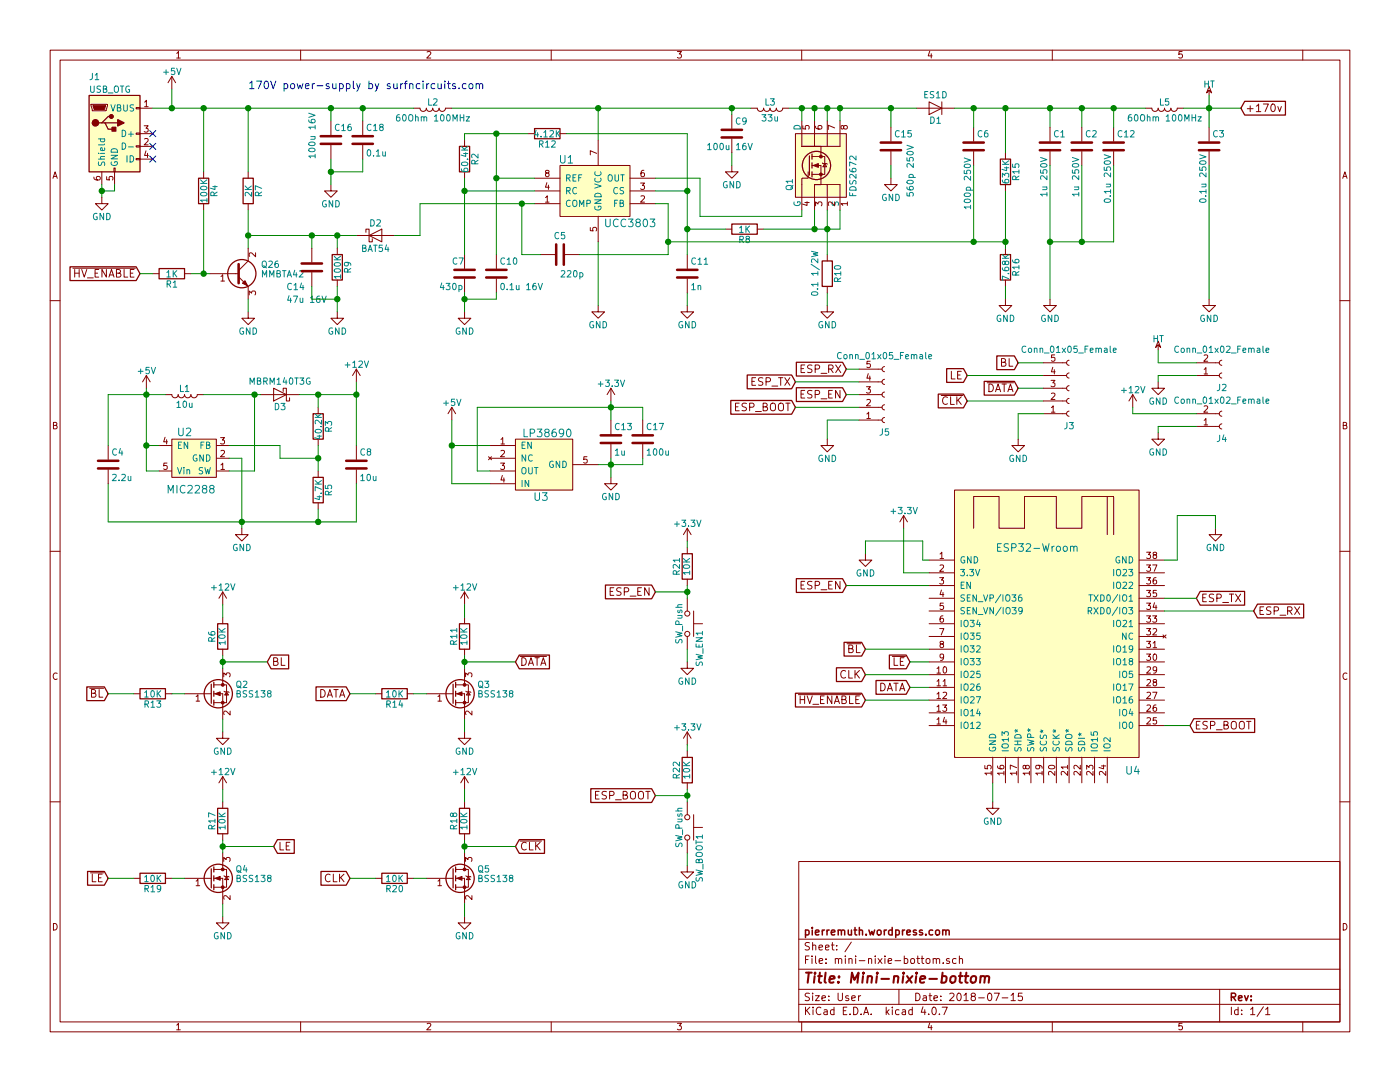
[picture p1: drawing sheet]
<svg xmlns="http://www.w3.org/2000/svg" width="279mm" height="216mm" viewBox="0 0 279 216" stroke-linecap="round" stroke-linejoin="round" font-family="sans-serif">
<g fill="none" stroke="#840000" stroke-width=".2">
<path d="M10 10h259.4v195.9h-259.4zM12 12h255.4v191.9h-255.4zM34.3 15.2l-.8 1.3M34.3 15.2v2.6M34.3 15.2l.8 1.3M35.3 10.6l.3-.3v1.3M35.3 11.6h.7M60 10v2M85.2 10.4l.5-.1 .3 .3-.8 1h.8M110 10v2M135.2 10.3h.8l-.4 .5h.3l.1 .2-.1 .5-.2 .1-.5-.1M160 10v2"/>
<path d="M185.5 10.2l-.3 1h.8M185.9 10.7v.9M210 10v2M235.9 10.3h-.6v.6l.1-.1h.5l.1 .5-.3 .3-.4-.1M241.3 18v1.1M241.3 17.3l.5 1.2-.5-.5-.5 .5zM260 10v2M10.6 35.6l.4-1.3 .4 1.3M10.7 35.2h.6M18.2 20.8h3.3v.3l-.3 1h-2.8zM18.7 35.3l.1 .4 .2 .2h.8l.2-.2-.1-.4-.4-.1-.2 .1-.1 .4 .3 .2M20.3 39.4v1.2h1.3l-1.3 1.3-1.3-1.3h1.3"/>
<path d="M20.3 34.3v2.5M21.3 35.3v.6h.6l-.1-.2 .1-.4h.5l.2 .1-.2 .5M22.7 33.5h.3v.8h-.3zM22.9 34.3v2.5M27.2 31.6h.7v.3h-.7zM27.2 29.1h.7v.2h-.7zM27.2 26.5h.7v.3h-.7zM27.2 21.5h.7v.2h-.7zM27.9 21.6h2.6M27.9 29.2h2.6M27.9 26.7h2.6M27.9 31.8h2.6"/>
<path d="M28.8 25.1h.8l-.5 .5 .4 .1v.5l-.2 .2-.5-.2M28.9 20.4l.3-.4v1.3M28.9 27.7l.4-.1 .3 .4-.8 .9h.8M28.9 21.3h.7M29.1 30.1l-.2 .9h.7M29.4 30.6v.8M40.6 34.3v1.3M49.5 34.3v1.3M66 36.8v1.3h1.3l-1.3 1.3-1.2-1.3h1.2M66 24.1v2.8M66 29v2.8M72.4 24.1v2.8"/>
<path d="M72.4 29v2.8M82.5 21.6h1.3a.64 .64 0 0 0 .7 .6 .64 .64 0 0 0 .6-.6 .64 .64 0 0 0 .6 .6 .64 .64 0 0 0 .7-.6 .64 .64 0 0 0 .6 .6 .64 .64 0 0 0 .6-.6 .64 .64 0 0 0 .7 .6 .64 .64 0 0 0 .6-.6h1.3M92.7 27.9v1.3M92.7 34.3v1.3M105.4 26.7h1.3M106.7 38.1h5.1M106.7 35.6h5.1M108.9 39.4l.3-.3v1.2M109.1 34.5l-.2-.2 .1-.3 .5 .1v.3l-.5 .2-.1 .2v.3l.2 .2h.2l.3-.3-.1-.4-.2-.1M109.1 36.4l-.2 1h.7M109.4 36.9v.9M111.8 33h13.9v10.2h-13.9z"/>
<path d="M111.8 26.7h1.2M119.1 30.6l-1.3-.5v.8M119.4 27.9v5.1M125.7 38.1h5.1M125.7 35.6h5.1M127.8 36.5h.8l-.4 .5 .4 .1v.6l-.2 .1-.6-.1M127.9 39.2l.5-.1 .2 .3-.8 .9h.8M128.5 34h-.4l-.1 .3-.1 .7 .2 .3 .5-.2v-.4l-.1-.2h-.4l-.2 .2M146 33v1.3h1.3l-1.3 1.3-1.2-1.3h1.2M146 22.9v2.8M146 27.7v2.8M149.9 21.6h1.2a.64 .64 0 0 0 .7 .6 .64 .64 0 0 0 .6-.6 .64 .64 0 0 0 .7 .6 .64 .64 0 0 0 .6-.6 .64 .64 0 0 0 .6 .6 .64 .64 0 0 0 .6-.6 .64 .64 0 0 0 .7 .6 .64 .64 0 0 0 .6-.6h1.3"/>
<path d="M158.7 26.7h10.2v12.7h-10.2zM160 24.1v5.1M160.2 25.1v.6l.6 .1-.1-.2 .1-.5h.6l.1 .2-.1 .5M161.3 34.3v1.3h-1.3v6.3M162.1 33h1.7v3.8h-1.2h5v5.1M162.1 31.2h1.7M162.6 24.1v5.1M162.6 36.8v5.1M162.8 25.2v.3l.3 .2 .7 .1 .2-.3-.1-.4-.4-.1-.2 .2-.1 .3 .3 .3M163.8 31.2h.8v3.6h-2.5M164.1 32.5l1 .3M164.6 32.6l.4 .7h-.8z"/>
<path d="M165.1 24.1v5.1M165.1 36.8v5.1M166.6 25.5l-1.3-.5v.8M167.6 24.1v5.1h-7.6h3.8v2M168.4 25.3l.2-.3 .4 .1 .1 .2-.1 .4-.4 .1-.2-.1-.2-.6h-.3v.6l.2 .1 .3-.3M177.8 35.6v1.2h1.3l-1.3 1.3-1.3-1.3h1.3M177.8 25.4v2.8M177.8 30.2v2.8M182.9 21.6h7.6M185.4 20.3l2.6 1.3-2.6 1.3zM188 20.3v2.6M194.3 25.4v2.8"/>
<path d="M194.3 30.2v2.8M200.7 30.5v1.3M200.7 36.8v1.3M209.5 25.4v2.8M209.5 30.2v2.8M215.9 25.4v2.8M215.9 30.2v2.8M222.2 25.4v2.8M222.2 30.2v2.8M228.6 21.6h1.3a.64 .64 0 0 0 .6 .6 .64 .64 0 0 0 .6-.6 .64 .64 0 0 0 .7 .6 .64 .64 0 0 0 .6-.6 .64 .64 0 0 0 .7 .6 .64 .64 0 0 0 .6-.6 .64 .64 0 0 0 .6 .6 .64 .64 0 0 0 .6-.6h1.3M241.3 25.4v2.8M241.3 30.2v2.8"/>
<path d="M248.9 21.7h1.2M249.5 21.1v1.2M250.7 21.2l.5-.4v1.5M250.7 22.3h.9M252.1 20.8h1l-.6 1.5M253.8 20.9l.2-.1a.81 .81 0 0 1 .5 .7 .81 .81 0 0 1-.5 .8l-.2-.2-.2-.4zM255 21.3l.4 1 .3-1M268 35.6l.4-1.3 .4 1.3M268.1 35.2h.6M10 60h2M14.6 53.5h12.4M14.9 53.8v1.5"/>
<path d="M14.9 54.5h.9M15.8 53.8v1.5M16.3 53.8l.5 1.5 .5-1.5M17.4 55.4h1.2M19 54.5h.5M19.7 53.8h-.7v1.5h.7M21.2 53.8v1.5l-.9-1.5v1.5M21.7 55.3l.6-1.5 .5 1.5M21.9 54.9h.7M23.2 54.5l.7-.1 .2-.2-.1-.3-.3-.1h-.5v1.5h.6l.3-.3v-.2l-.4-.3M24.8 53.8v1.5h.7M26 54.5h.5"/>
<path d="M26.7 53.8h-.7v1.5h.7M30.5 54.6h1.2M36.8 54.6h1.3M40.6 40.6v1.3M41.9 54.6h5.7M44.1 55.2l.3-.4v1.3M44.1 56.1h.7M47.6 55.2l1.9 2v2.5M48.8 56.4l.5 .5M49.5 49.5v2.6l-1.9 1.9M49.5 40.6v1.3M49.7 58.9v-.8l.5 .4 .1-.4h.6l.1 .2-.1 .6"/>
<path d="M51 50.4v.8l-.9-.8-.4 .3 .1 .5M62.2 49.5v2.8M62.2 54.4v2.8M67.3 49.5v1.3M67.3 55.9v1.3M71.1 47h7.6M73 46.4v-.7h.7v2.6h.6v-.7M73.7 47l2.5-1.3v2.6zM92.7 50.8v2.8M92.7 55.6v2.8M99.1 50.8v2.8M99.1 55.6v2.8"/>
<path d="M106.7 40.6h5.1M107.9 50.8h2.8M108.9 40.3h.7M112.8 50.8h2.8M117.8 45.4v.6l.6 .1-.1-.2 .1-.5h.5l.2 .2-.2 .5M119.4 43.2v5.1M125.7 40.6h5.1M137.2 50.8v2.8M137.2 55.6v2.8M144.8 45.7h1.2M151.1 45.7h1.3M160.6 40.4h.9"/>
<path d="M161.1 40.2v.8l-1-.3M162.8 41.1v-.8l.4 .4 .1-.4h.6l.1 .2-.1 .6M165.1 50.8v1.3M165.1 57.2v1.2M166.6 40.3v.8l-.9-.8-.4 .2 .1 .5M169.1 40.6h-1.3l.4 .4M169.1 40.3v.7M200.7 59.7v1.3h1.2l-1.2 1.2-1.3-1.2h1.3M200.7 49.5v1.3M200.7 55.9v1.3M209.5 59.7v1.3h1.3l-1.3 1.2-1.2-1.2h1.2M241.3 59.7v1.3h1.3l-1.3 1.2-1.3-1.2h1.3"/>
<path d="M267.4 60h2M29.2 74.9l-.8 1.3M29.2 74.9v2.6M29.2 74.9l.8 1.3M33 78.7l1.3 .1a.64 .64 0 0 0 .6 .6 .64 .64 0 0 0 .7-.7v.1a.64 .64 0 0 0 .6 .6 .64 .64 0 0 0 .6-.7v.1a.64 .64 0 0 0 .7 .6 .64 .64 0 0 0 .6-.7v.1a.64 .64 0 0 0 .7 .6 .64 .64 0 0 0 .6-.7h1.2M49.5 62.2v1.3h1.3l-1.3 1.3-1.2-1.3h1.2M52.1 78.7h7.6M54.6 77.5l2.5 1.2-2.5 1.3zM56.5 78.1v-.6h.6v2.5h.7v-.6M67.3 62.2v1.3h1.3l-1.3 1.3-1.3-1.3h1.3M71.1 73.7v2.5M71.1 73.7l-.7 1.2"/>
<path d="M71.1 73.7l.8 1.2M92.7 62.2v1.3h1.3l-1.3 1.3-1.3-1.3h1.3M119.4 61v1.2h1.2l-1.2 1.3-1.3-1.3h1.3M121.9 77.5v2.5M121.9 77.5l-.7 1.2M121.9 77.5l.8 1.2M137.2 61v1.2h1.2l-1.2 1.3-1.3-1.3h1.3M150.1 76.1h.5M150.8 75.4h-.7v1.5h.7M152.2 75.4a.62 .62 0 0 0-.8 .1v.4l.8 .4v.4a.62 .62 0 0 1-.8 .1M152.9 76.2l.7-.1 .2-.2-.1-.4-.2-.1h-.6v1.5M154.1 77h1.1"/>
<path d="M155.4 75.4h.8M155.8 75.4v1.5M156.6 75.4l1 1.5M157.6 75.4l-1 1.5M159.9 73.6h.5M159.9 78.6h.5M160.6 72.8h-.7v1.5h.7M160.6 77.9h-.7v1.5h.7M162.1 72.9a.62 .62 0 0 0-.9 .1v.4l.8 .4v.4a.62 .62 0 0 1-.8 .1M162.1 78a.62 .62 0 0 0-.9 .1v.4l.8 .3v.5a.62 .62 0 0 1-.8 0M162.7 73.6h.7l.2-.3-.1-.3-.2-.2h-.6v1.5M162.7 78.7l.7-.1 .2-.2-.1-.3-.2-.2h-.6v1.5"/>
<path d="M163.9 74.5h1.1M163.9 79.6h1.1M165.1 61v1.2h1.3l-1.3 1.3-1.3-1.3h1.3M165.4 73.6h.7l.2-.3-.1-.3-.2-.2h-.6v1.5M165.4 78.6h.5M165.8 73.6l.5 .7M166.1 77.9h-.7v1.5h.7M166.8 72.8l1 1.5M167.6 77.9v1.5l-.8-1.5v1.5M167.8 72.8l-1 1.5M171.4 78.7h4.6M171.4 73.7h4.6"/>
<path d="M171.4 76.2h4.6M172.9 77.2h.8l-.4 .4 .4 .1v.6l-.2 .1-.6-.1M173 79.8l.5-.1 .2 .4-.8 .9h.8M173.3 74.5l-.3 1h.8M173.6 75v.9M173.7 72.1h-.6l-.1 .6 .2-.1 .5 .1v.5l-.2 .2-.5-.2M176.5 73.2l-.3 .1-.2 .3 .1 .4 .4 .2M176.5 75.7l-.3 .1-.2 .3 .1 .4 .4 .2M176.5 78.2l-.3 .1-.2 .4 .1 .3 .4 .2M187.8 78.9h4.3M189.1 79.3a.72 .72 0 0 0-1 .5 .72 .72 0 0 0 .7 .9l.3-.2M189.7 79.2v1.5h.7"/>
<path d="M189.9 74.1v1.5h.7M191 79.2v1.5M191.1 74.8h.5M191.2 79.8l.6 .9M191.8 74.1h-.7v1.5h.7M191.8 79.2l-.8 .8M197 76.4h5.3M197.4 76.6a.77 .77 0 0 1 .9 .8 .77 .77 0 0 1-.9 .8zM198.7 78.2l.5-1.6 .5 1.6M198.8 77.7h.7M199.9 72.3l.6-.1 .2-.2-.1-.3-.2-.1h-.5v1.5h.6l.3-.3v-.2l-.4-.3M200 76.6h.8"/>
<path d="M200.4 76.6v1.6M201.1 78.2l.6-1.6 .5 1.6M201.3 77.7h.7M201.4 71.6v1.5h.7M208.3 72.4h4.6M208.3 74.9h4.6M208.3 77.5h4.6M209.8 75.9h.7l-.4 .5 .4 .1v.5l-.2 .2-.5-.2M209.8 78.5l.5-.1 .2 .4-.7 .9h.7M210.1 73.3l-.3 .9h.8M210.4 73.8v.8M210.5 70.8h-.6l-.1 .6 .2-.1 .5 .1v.6l-.2 .1-.5-.1"/>
<path d="M213.4 71.9l-.3 .1-.2 .3 .1 .4 .4 .2M213.4 74.4l-.3 .1-.2 .4 .1 .3 .4 .2M213.4 77l-.3 .1-.2 .3 .1 .4 .4 .2M213.4 79.5l-.3 .1-.2 .3 .1 .4 .4 .2M226.1 78.7l-.8 1.3M226.1 78.7v2.6M226.1 78.7l.7 1.3M231.1 76.2v1.3h1.3l-1.3 1.2-1.2-1.2h1.2M231.1 68.8v1.1M231.1 68.1l.5 1.2-.5-.5-.5 .5zM238.8 72.4h4.5M238.8 74.9h4.5"/>
<path d="M240.3 73.7l.4-.3v1.2M240.3 70.9l.5-.1 .2 .4-.8 .9h.8M240.3 74.6h.7M243.8 71.9l-.3 .1-.2 .3 .1 .4 .4 .2M243.8 74.4l-.3 .1-.2 .4 .1 .3 .4 .2M10.7 84.9l.5-.1 .2-.2-.1-.2-.6-.1v1.3h.5l.2-.5-.3-.2M21.6 88.9v2.8M21.6 93.7v2.8M31.7 94h2.6M31.7 88.9h2.6M32.9 87.2l-.2 1h.7M33.2 87.7v.9"/>
<path d="M33.3 92.4h-.6v.6l.1-.1 .5 .1v.5l-.2 .2-.4-.2M34.3 87.6h8.9v7.7h-8.9zM43.2 94h2.5M43.2 91.4h2.5M43.2 88.9h2.5M44 87.3h.8l-.4 .5 .4 .1v.6l-.2 .1-.6-.1M44.1 92.8l.3-.4v1.3M44.1 90l.5-.1 .2 .3-.8 .9h.8M44.1 93.7h.7M63.5 81.3v1.3M63.5 87.6v1.3M63.5 94v1.3"/>
<path d="M71.1 88.9v2.8M71.1 93.7v2.8M90.2 81.3l-.8 1.3M90.2 81.3v2.5M90.2 81.3l.7 1.3M97.5 91.1l.6 .6M97.8 94h5.1M97.8 91.4h5.1M97.8 88.9h5.1M97.8 96.5h5.1M98.1 91.1l-.6 .6M99.9 92.4h.8l-.4 .5 .3 .1v.5l-.1 .2-.6-.2"/>
<path d="M100 87.7l.3-.4v1.3M100 90l.5-.1 .2 .3-.8 .9h.8M100 88.6h.7M100.3 94.9l-.3 .9h.7M100.6 95.4v.8M102.9 87.6h11.4v10.2h-11.4zM114.3 92.7h5.1M117.1 91.1h-.6v.6l.2-.1 .4 .1v.6l-.1 .1-.5-.1M121.9 95.3v1.2h1.3l-1.3 1.3-1.3-1.3h1.3M121.9 83.8v2.8M121.9 88.6v2.8M128.3 83.8v2.8"/>
<path d="M128.3 88.6v2.8M146.8 81.2h.5M147.5 80.4h-.7v1.6h.7M149 80.5a.62 .62 0 0 0-.8 .1v.4l.7 .4v.4a.62 .62 0 0 1-.8 .1M149.6 81.3l.7-.1 .2-.3-.1-.3-.2-.2h-.6v1.6M150.8 82.1h1.1M152.3 81.2l.7-.1 .1-.2-.1-.3-.2-.2h-.5v1.6h.6l.3-.3v-.2l-.4-.3M153.8 80.7a.5 .5 0 0 1 .6-.3 .5 .5 0 0 1 .4 .5l-.1 .9a.53 .53 0 0 1-.6 .2 .53 .53 0 0 1-.4-.5zM155.4 80.7a.5 .5 0 0 1 .6-.3 .5 .5 0 0 1 .4 .5l-.1 .9a.53 .53 0 0 1-.6 .2 .53 .53 0 0 1-.4-.5zM156.8 80.4h.9M157.3 80.4v1.6M165.1 87.6v1.3h1.3l-1.3 1.3-1.3-1.3h1.3"/>
<path d="M171.4 81.3h4.6M171.4 83.8h4.6M173 82.6l.4-.4v1.3M173 83.5h.7M176.5 80.8l-.3 .1-.2 .3 .1 .4 .4 .2M176.5 83.3l-.3 .1-.2 .3 .1 .4 .4 .2M190.5 97.8h36.8v53.3h-36.8zM203.2 87.6v1.3h1.3l-1.3 1.3-1.3-1.3h1.3M208.3 82.6h4.6M208.3 80h4.6M209.8 81.3l.4-.3v1.2M209.8 82.2h.7"/>
<path d="M213.4 82l-.3 .1-.2 .4 .1 .4 .4 .2M221 99.1v7.6M231.1 86.4v1.2h1.3l-1.3 1.3-1.2-1.3h1.2M238.8 82.6h4.5M238.8 85.1h4.5M240.3 83.9l.4-.4v1.3M240.3 81.1l.5-.1 .2 .3-.8 .9h.8M240.3 84.8h.7M243.8 82l-.3 .1-.2 .4 .1 .4 .4 .2M243.8 84.6l-.3 .1-.2 .3 .1 .4 .4 .2M268.1 84.9l.5-.1 .2-.2-.1-.2-.6-.1v1.3h.5l.2-.5-.3-.2M10 110h2"/>
<path d="M44.4 118.1v2.6M44.4 118.1l-.7 1.3M44.4 118.1l.8 1.3M48.3 105.4v1.3h1.2l-1.2 1.3-1.3-1.3h1.3M63.5 100.3v1.3M92.7 118.1v2.6M92.7 118.1l-.8 1.3M92.7 118.1l.8 1.3M121.8 118h.5M122.5 117.3h-.7v1.5h.7M124 117.3a.62 .62 0 0 0-.9 .1v.5l.8 .3v.4a.62 .62 0 0 1-.8 .1M124.6 118.1l.7-.1 .2-.2-.1-.4-.2-.1h-.6v1.5"/>
<path d="M125.8 118.9h1.1M127.3 118h.5M128 117.3h-.7v1.5h.7M129.5 117.3v1.5l-.8-1.5v1.5M137.2 105.4v2.6M137.2 109.2v1.3M137.2 115.6v1.2M137.2 119.4v2.5M137.2 105.4l-.8 1.3M137.2 105.4l.7 1.3M159.9 116.7h.5M160.6 116h-.7v1.5h.7"/>
<path d="M162.1 116.1a.62 .62 0 0 0-.9 .1v.4l.8 .3v.5a.62 .62 0 0 1-.8 0M162.7 116.8l.7-.1 .2-.2-.1-.3-.2-.2h-.6v1.5M163.9 117.7h1.1M165.4 116.7h.5M166.1 116h-.7v1.5h.7M167.6 116v1.5l-.8-1.5v1.5M172.7 110.5v1.3h1.3l-1.3 1.2-1.3-1.2h1.3M180.3 102.9l-.7 1.2M180.3 102.9v2.5M180.3 102.9l.8 1.2M185.4 111.8h5.1M185.4 114.3h5.1"/>
<path d="M185.4 116.8h5.1M185.4 119.4h5.1M187.5 115.3h.8l-.4 .4 .4 .1v.6l-.2 .1-.6-.1M187.6 110.5l.4-.3v1.3M187.6 112.8l.5-.1 .2 .4-.8 .9h.8M187.6 111.5h.7M187.9 117.7l-.3 .9h.8M188.2 118.2v.9M194.3 105.4v-6.3h5.1v6.3h5.1v-6.3h6.3v6.3h5.1v-6.3h6.3v7.6M227.3 111.8h5.1M227.3 114.3h5.1M227.3 116.8h5.1"/>
<path d="M227.3 119.4h5.1M228.8 117.8h.8l-.4 .5 .4 .1v.5l-.2 .2-.6-.2M228.8 115.3h.8l-.4 .4 .4 .1v.6l-.2 .1-.6-.1M228.8 112.7h.8l-.4 .5 .4 .1v.6l-.2 .1-.6-.1M228.8 110.2h.8l-.4 .5 .4 .1v.5l-.2 .2-.6-.2M230 112.7h.9l-.5 1.3M230.4 110.7l-.3-.2 .1-.2 .2-.1 .4 .1v.3l-.6 .2-.1 .2 .1 .3 .2 .2h.2l.2-.3v-.4l-.2-.1M230.7 115.3h-.3l-.2 .3-.1 .7 .3 .2 .4-.1v-.4l-.1-.2-.3-.1-.3 .3M230.8 117.8h-.6l-.1 .6 .2-.1 .5 .1v.5l-.2 .2-.5-.2M240 119.3h.5M240.8 118.5h-.8v1.6h.8M242.2 118.6a.62 .62 0 0 0-.8 .1v.4l.7 .4v.4a.62 .62 0 0 1-.8 .1"/>
<path d="M242.6 105.4v1.3h1.2l-1.2 1.3-1.3-1.3h1.3M242.8 119.4l.8-.1 .1-.3v-.3l-.3-.2h-.6v1.6M245.3 118.5h.9M245.8 118.5v1.6M246.6 118.5l1 1.6M247.6 118.5l-1 1.6M267.4 110h2M11.4 134.4a.62 .62 0 0 0-.8 .4 .62 .62 0 0 0 .6 .8l.2-.1M17.9 137.3h2.8M18.3 138.3h.6l.2-.3-.1-.3-.2-.1h-.5v1.5h.5l.4-.3v-.2l-.4-.3M19.8 137.6v1.5h.7M26.7 138.4h1.2"/>
<path d="M33 138.4h1.3M36.8 138.4h5.4M39.1 139l.4-.4v1.3M39.1 139.9h.8M42.7 138.4h1.7v5.1M42.7 136.7h1.7M44.4 136.7h.8v3.5h-2.5M44.4 123.2v1.3M44.4 129.5v1.3M44.4 133.4v3.3M44.7 135.1v-.8l.4 .4 .1-.4h.6l.1 .2-.1 .6M44.7 137.9l1 .3"/>
<path d="M45.2 138l.4 .7h-.8zM54.6 132l.7-.1 .1-.2-.1-.3-.2-.2h-.5v1.6h.6l.3-.3v-.2l-.4-.3M56.1 131.2v1.6h.8M64 137.6a.77 .77 0 0 1 .9 .8 .77 .77 0 0 1-.9 .7zM65.3 139.1l.5-1.5 .5 1.5M65.5 138.7h.7M66.6 137.6h.9M67.1 137.6v1.5M67.8 139.1l.5-1.5 .5 1.5M67.9 138.7h.8M74.9 138.4h1.3M81.3 138.4h1.2"/>
<path d="M85.1 138.4h5.3M87.4 139l.4-.4v1.3M87.4 139.9h.7M90.9 138.4h1.8v5.1M90.9 136.7h1.8M92.7 136.7h.8v3.5h-2.6M92.7 123.2v1.3M92.7 129.5v1.3M92.7 133.4v3.3M92.9 135.1v-.8l.5 .4 .1-.4h.6l.1 .2-.1 .6M93 137.9l1 .3M93.5 138l.4 .7h-.8z"/>
<path d="M103.8 131h5.3M104.1 131.2a.77 .77 0 0 1 .9 .8 .77 .77 0 0 1-.9 .8zM105.5 132.8l.5-1.6 .5 1.6M105.6 132.3h.7M106.8 131.2h.8M107.2 131.2v1.6M107.9 132.8l.5-1.6 .5 1.6M108.1 132.3h.7M137.2 132.1v1.3h1.2l-1.2 1.2-1.3-1.2h1.3M137.2 127v2.5M138.4 124.5h1.8M138.4 121.9v5.1"/>
<path d="M159.3 138.6h12.5M159.7 138.9v1.5M159.7 139.6h.9M160.6 138.9v1.5M161.1 138.9l.5 1.5 .5-1.5M163.8 139.6h.5M164.5 138.9h-.7v1.5h.7M166 138.9v1.5l-.9-1.5v1.5M166.6 140h.8M168 139.6l.7-.1 .1-.2v-.3l-.3-.1h-.5v1.5h.6l.2-.2 .1-.3-.4-.3M168.8 133.9a.72 .72 0 0 0-1.1 .5 .72 .72 0 0 0 .8 .9l.3-.1M169 128.4h2.8"/>
<path d="M169.4 133.8v1.5h.7M169.4 129.4h.7l.1-.3-.1-.2-.2-.2h-.5v1.5h.6l.2-.1 .1-.4-.4-.3M169.5 138.9v1.5h.8M170.6 133.8v1.5M170.8 139.6h.5M170.9 134.4l.6 .9M170.9 128.7v1.5h.8M171.5 138.9h-.7v1.5h.7M171.5 133.8l-.9 .8M175.8 136.3a.77 .77 0 0 1 .9 .8 .77 .77 0 0 1-.9 .7zM177.1 137.8l.5-1.5 .5 1.5M177.2 137.4h.8"/>
<path d="M178.1 131h2.6M178.4 136.3h.8M178.4 131.2v1.6h.8M178.8 136.3v1.5M179.6 137.8l.5-1.5 .5 1.5M179.7 137.4h.7M179.7 132h.5M180.4 131.2h-.7v1.6h.7M185.4 121.9h5.1M185.4 124.5h5.1M185.4 127h5.1M185.4 129.5h5.1"/>
<path d="M185.4 132.1h5.1M185.4 134.6h5.1M185.4 137.2h5.1M185.4 139.7h5.1M187 133.4l.4-.4v1.3M187 135.9l.4-.3v1.3M187 138.5l.4-.4v1.3M187 134.3h.7M187 136.9h.7M187 139.4h.7M187.5 125.4h.9l-.6 1.3M187.8 128.5l-.2-.2 .1-.2 .1-.1 .5 .1v.3l-.6 .1-.1 .3 .1 .3 .1 .1h.3l.2-.2v-.4l-.2-.1"/>
<path d="M188.2 122.9h-.4l-.1 .3-.1 .7 .2 .3 .5-.2v-.4l-.1-.2h-.4l-.2 .2M188.2 135.9l.4-.3v1.3M188.2 138.2l.5-.1 .2 .4-.8 .9h.8M188.2 136.9h.7M188.3 120.3h-.6l-.1 .6 .2-.1 .5 .1v.6l-.2 .1-.5-.1M188.3 131l-.2 .3h-.3l-.2-.3 .1-.4 .4-.1 .2 .2a.84 .84 0 0 1-.3 1.1h-.3M188.3 133.1l.2-.1a.67 .67 0 0 1 .4 .7 .67 .67 0 0 1-.4 .6l-.3-.5zM227.3 121.9h5.1M227.3 124.5h5.1M227.3 127h5.1M227.3 129.5h5.1M227.3 132.1h5.1"/>
<path d="M227.3 134.6h5.1M227.3 137.2h5.1M227.3 139.7h5.1M228.8 130.5h.8l-.4 .5 .4 .1v.5l-.2 .2-.6-.2M228.8 128h.8l-.4 .4 .4 .1v.6l-.2 .1-.6-.1M228.8 125.4h.8l-.4 .5 .4 .1v.6l-.2 .1-.6-.1M228.8 122.9h.8l-.4 .5 .4 .1v.5l-.2 .2-.6-.2M228.8 120.3h.8l-.4 .5 .4 .1v.6l-.2 .1-.6-.1M228.9 138.2l.5-.1 .2 .4-.8 .9h.8M228.9 135.7l.5-.1 .2 .3-.8 1h.8M228.9 133.1l.5-.1 .2 .4-.8 .9h.8M230 122.9h.8l-.4 .5 .4 .1v.5l-.2 .2-.6-.2"/>
<path d="M230 138.1h.9l-.5 1.3M230.1 128.3l.4-.3v1.2M230.1 125.5l.5-.1 .2 .4-.8 .9h.8M230.1 129.2h.7M230.2 130.6l.2-.1a.67 .67 0 0 1 .5 .6 .67 .67 0 0 1-.5 .7l-.3-.5zM230.4 136.1l-.3-.2 .1-.3 .6 .1v.3l-.6 .2-.1 .2 .1 .3 .2 .2h.2l.2-.3v-.4l-.2-.1M230.4 120.3l-.3 .9h.8M230.7 120.8v.8M230.8 133.6l-.2 .2h-.2l-.3-.2 .1-.5 .4-.1 .2 .3a.84 .84 0 0 1-.3 1h-.3M232.1 126.7l.6 .6M232.7 126.7l-.6 .6M244 120.2h1.2"/>
<path d="M251.5 121.8h.5M252.2 121.1h-.7v1.5h.7M253.6 121.2a.62 .62 0 0 0-.8 0v.5l.8 .3v.5a.62 .62 0 0 1-.8 0M254.3 121.9l.7-.1 .2-.2-.1-.4-.2-.1h-.6v1.5M255.4 122.8h1.2M257 121.9l.7-.1 .2-.2-.1-.4-.2-.1h-.6v1.5M257.4 121.9l.5 .7M258.4 121.1l1 1.5M259.4 121.1l-1 1.5M268.8 134.4a.62 .62 0 0 0-.8 .4 .62 .62 0 0 0 .6 .8l.2-.1M10 160h2M44.4 146.1v1.2h1.3l-1.3 1.3-1.2-1.3h1.2"/>
<path d="M44.4 154.9v2.6M44.4 154.9l-.7 1.3M44.4 154.9l.8 1.3M45.9 141.9v.8l-.9-.8-.3 .2 .1 .5M92.7 146.1v1.2h1.3l-1.3 1.3-1.3-1.3h1.3M92.7 154.9v2.6M92.7 154.9l-.8 1.3M92.7 154.9l.8 1.3M94.2 141.9v.8l-.9-.8-.4 .2 .1 .5M118.8 158.6h.6M119.6 157.9h-.8v1.5h.8M121 158a.62 .62 0 0 0-.8 .1v.4l.8 .4v.4a.62 .62 0 0 1-.9 .1"/>
<path d="M121.7 158.7l.7-.1 .2-.2-.1-.3-.2-.2h-.6v1.5M122.8 159.6h1.2M124.4 158.6h.6l.2-.3-.1-.2-.2-.2h-.5v1.5h.5l.3-.1v-.4l-.3-.3M125.9 158.1a.5 .5 0 0 1 .6-.2 .5 .5 0 0 1 .3 .5v.8a.53 .53 0 0 1-.6 .2 .53 .53 0 0 1-.4-.5zM127.5 158.1a.5 .5 0 0 1 .6-.2 .5 .5 0 0 1 .3 .5v.8a.53 .53 0 0 1-.6 .2 .53 .53 0 0 1-.4-.5zM128.9 157.9h.8M129.3 157.9v1.5M137.2 146.1v2.5M137.2 149.9v1.2M137.2 156.2v1.3M137.2 146.1l-.8 1.2M137.2 146.1l.7 1.2"/>
<path d="M162.2 140.5h1.2M166.5 140.4l.5-1.5 .5 1.5M185.4 142.2h5.1M185.4 144.8h5.1M187 141l.4-.3v1.2M187 143.6l.4-.4v1.3M187 141.9h.7M187 144.5h.7M188.1 140.7h.8l-.4 .4 .4 .1v.6l-.2 .1-.6-.1M188.5 143.1l-.3 .9h.8M188.8 143.6v.9M196.5 152.8v.6h.6l-.1-.2 .1-.4h.6l.1 .1-.1 .5"/>
<path d="M197.8 154.3h-1.3l.4 .3M197.8 153.9v.7M198.1 151.1v5.1M199.1 152.8v.4l.3 .2h.7l.3-.2-.2-.4-.4-.1-.2 .1v.4l.2 .2M200.4 154.3h-1.3l.3 .3M200.4 153.9v.7M200.7 151.1v5.1M202.9 154.3h-1.3l.4 .3M202.9 153.2l-1.3-.5v.8M202.9 153.9v.7M203.2 151.1v5.1M204.7 152.9l.3-.2 .3 .1 .1 .1v.4l-.4 .1-.3-.1-.1-.5h-.3l-.1 .1 .1 .5h.2l.2-.2"/>
<path d="M205.4 154.3h-1.2l.3 .3M205.4 153.9v.7M205.7 151.1v5.1M207.2 152.7l.3 .2v.3l-.3 .2-.4-.1-.1-.4 .2-.2a.84 .84 0 0 1 1.1 .4v.2M208 154.3h-1.3l.4 .3M208 153.9v.7M208.3 151.1v5.1M209.3 152.9a.76 .76 0 0 1 1.2 .2 .74 .74 0 0 1-1.3-.1zM210.5 153.9v.8l-.9-.8-.4 .3 .1 .4M210.8 151.1v5.1M213.1 153.9v.8l-1-.8-.3 .3 .1 .4M213.1 153.1h-1.3l.3 .3"/>
<path d="M213.1 152.7v.7M213.4 151.1v5.1M215.6 153.9v.8l-.9-.8-.4 .3 .1 .4M215.6 152.7v.8l-.9-.8-.4 .2 .1 .5M215.9 151.1v5.1M216.9 153.5v-.8l.4 .4 .1-.3h.6l.1 .1-.1 .6M218.1 153.9v.8l-.9-.8-.3 .3 .1 .4M218.4 151.1v5.1M219.8 152.8h.9M220.2 152.7v.7l-.9-.3M220.7 153.9v.8l-.9-.8-.4 .3 .1 .4M221 151.1v5.1"/>
<path d="M227.3 142.2h5.1M227.3 144.8h5.1M228.9 143.3l.5-.1 .2 .4-.8 .9h.8M228.9 140.8l.5-.1 .2 .3-.8 .9h.8M230.7 140.7h-.3l-.2 .3-.1 .7 .3 .2 .4-.1v-.4l-.1-.2-.3-.1-.3 .3M230.8 143.2h-.6l-.1 .6 .2-.1 .5 .1v.5l-.2 .2-.5-.2M238.8 144.7h.5M239.5 143.9h-.7v1.6h.7M240.9 144a.62 .62 0 0 0-.8 .1v.4l.8 .4v.4a.62 .62 0 0 1-.8 .1M241.6 144.8l.7-.1 .2-.3-.1-.3-.2-.2h-.6v1.6M242.7 145.6h1.2M244.3 144.7l.6-.1 .2-.2-.1-.3-.2-.2h-.5v1.6h.6l.2-.2 .1-.3-.4-.3"/>
<path d="M245.8 144.2a.5 .5 0 0 1 .6-.3 .5 .5 0 0 1 .3 .5v.9a.53 .53 0 0 1-.6 .2 .53 .53 0 0 1-.4-.5zM247.4 144.2a.5 .5 0 0 1 .6-.3 .5 .5 0 0 1 .3 .5v.9a.53 .53 0 0 1-.6 .2 .53 .53 0 0 1-.4-.5zM248.8 143.9h.9M249.2 143.9v1.6M267.4 160h2M18.1 174.2h2.6M18.4 174.4v1.5h.8M19.7 175.2h.5M20.4 174.4h-.7v1.5h.7M26.7 175.3h1.2M33 175.3h1.3M36.8 175.3h5.4"/>
<path d="M39.1 175.8l.4-.3v1.2M39.1 176.7h.8M42.7 175.3h1.7v5M42.7 173.5h1.7M44.4 173.5h.8v3.5h-2.5M44.4 160v1.3M44.4 166.4v1.2M44.4 170.2v3.3M44.7 171.9v-.8l.4 .4 .1-.4h.6l.1 .2-.1 .6M44.7 174.8l1 .2M45.2 174.9l.4 .6h-.8zM45.9 178.7v.8l-.9-.8-.3 .2 .1 .5"/>
<path d="M55.9 168.1v1.5h.7M57.1 168.8h.5M57.9 168.1h-.8v1.5h.8M65.9 174.6a.72 .72 0 0 0-1 .5 .72 .72 0 0 0 .7 .8l.3-.1M66.5 174.4v1.5h.8M67.8 174.4v1.5M68 175.1l.7 .8M68.7 174.4l-.9 .9M74.9 175.3h1.3M81.3 175.3h1.2M85.1 175.3h5.3M87.4 175.8l.4-.3v1.2"/>
<path d="M87.4 176.7h.7M90.9 175.3h1.8v5M90.9 173.5h1.8M92.7 173.5h.8v3.5h-2.6M92.7 160v1.3M92.7 166.4v1.2M92.7 170.2v3.3M92.9 171.9v-.8l.5 .4 .1-.4h.6l.1 .2-.1 .6M93 174.8l1 .2M93.5 174.9l.4 .6h-.8zM94.2 178.7v.8l-.9-.8-.4 .2 .1 .5M103.8 167.8h4.3"/>
<path d="M105 168.2a.72 .72 0 0 0-1 .5 .72 .72 0 0 0 .7 .9l.3-.2M105.7 168.1v1.5h.7M106.9 168.1v1.5M107.1 168.7l.7 .9M107.8 168.1l-.9 .8M137.2 172.7v1.3h1.2l-1.2 1.3-1.3-1.3h1.3M137.2 160v2.6M137.2 167.6v2.6M138.4 162.6v5M138.4 165.1h1.8M159.4 171.9h108v32h-108zM198.1 160v1.3h1.3l-1.3 1.3-1.3-1.3h1.3"/>
<path d="M10.7 184.3a.65 .65 0 0 1 .7 .6 .65 .65 0 0 1-.7 .7zM44.4 182.9v1.3h1.3l-1.3 1.2-1.2-1.2h1.2M92.7 182.9v1.3h1.3l-1.3 1.2-1.3-1.2h1.3M159.4 197.4h108M159.4 193.4h108M159.4 187.4h108M160.8 191.5h.5M161.5 190.8h-.7v1.5M161.5 198.2h-.5l-.3 .3 .1 .3 .7 .3v.4l-.2 .2-.6-.1M161.5 188.1h-.5l-.3 .2 .1 .3 .7 .4v.4l-.2 .2-.6-.1M162.1 190.8v.1M162.1 191.3v1"/>
<path d="M162.2 198.2v.1M162.2 188.7l.2-.1h.4v1M162.2 188.1v1.5M162.2 198.7v1M162.7 198.7h.8l-.8 1h.8M162.8 190.8v1.2l.2 .3M163.4 189.1l.8-.2-.1-.3h-.4l-.3 .2 .1 .7h.6M163.5 191.8l.7-.2-.1-.3h-.4l-.2 .2 .1 .7h.5M164 199.2l.7-.2v-.2l-.4-.1-.3 .2 .1 .7h.6M164.7 189.1l.8-.2-.1-.3h-.4l-.3 .2 .1 .7h.6M164.8 192.1v.2M164.8 191.3v.2"/>
<path d="M165.4 199.5v.2M165.4 198.8v.1M165.9 188.6h.6M166.1 188.1v1.3l.4 .2M166.7 191.4l.2-.1h.4v1M166.7 191.3v1M167 189.4v.2M167 188.6v.2M167.3 198.2v1.2l.2 .3h.3l.3-.3v-1.2M167.3 191.5a.36 .36 0 0 1 .4-.3 .36 .36 0 0 1 .3 .3v.8M168.7 190.8v.1M168.7 191.3v1"/>
<path d="M169.3 198.8a.37 .37 0 0 0-.5 .1v.2l.5 .1 .1 .2-.2 .3-.4-.1M169.4 191.4l.2-.1h.4l.1 1M169.4 191.3v1M169.9 188l-1.3 1.9M170 199.2l.7-.2-.1-.2-.4-.1-.2 .2 .1 .7h.5M170.8 190.8v.1M170.8 191.3v1M171.3 198.7v1M171.5 191.7h1.1M171.8 198.7l-.5 .3M173.3 191.4l.2-.1h.4l.1 1M173.3 191.3v1"/>
<path d="M174.7 190.8v.1M174.7 191.3v1M175.2 191.3l.8 1M176 191.3l-.8 1M176.6 190.8v.1M176.6 191.3v1M177.2 191.8l.8-.2-.1-.3h-.4l-.3 .2 .1 .7h.6M178.6 191.7h1.2M179.4 197.4v3M180.5 191.3h.4l.3 .2-.1 .7h-.6M180.5 190.8v1.5M181.8 191.4l.2-.1 .4 .1 .1 .6-.1 .2-.4 .1-.2-.2z"/>
<path d="M182.8 198.2a.76 .76 0 0 1 .8 .7 .76 .76 0 0 1-.8 .8zM183 191.3h.5M183.2 190.8v1.2l.3 .3M183.8 191.3h.6M184 190.8v1.2l.4 .3M184.3 198.8h.5l.1 .9M184.9 199l-.5 .1-.2 .2 .2 .4 .5-.1M184.9 191.4l.2-.1 .4 .1 .1 .6-.1 .2-.4 .1-.2-.2zM185.4 198.7h.6M185.6 198.2v1.3l.4 .2M186.2 191.4l.2-.1h.4l.1 1M186.2 191.3v1"/>
<path d="M186.4 199.2l.7-.2-.1-.2-.4-.1-.2 .2 .1 .7h.5M186.9 191.5a.36 .36 0 0 1 .3-.3 .36 .36 0 0 1 .3 .3v.8M187.8 199.5v.2M187.8 198.8v.1M188.2 192.1v.2M189.5 191.3a.37 .37 0 0 0-.6 .2l.1 .2 .5 .1v.2l-.2 .3-.4-.1M189.5 198.3l.6-.1 .3 .4-.9 1.1h.9M190.8 191.3h-.4l-.3 .2 .1 .6 .2 .2 .4-.1M191.1 198.3l.2-.1a.8 .8 0 0 1 .5 .7 .8 .8 0 0 1-.5 .8l-.2-.2-.1-.4zM191.5 191.4l.2-.1h.3l.1 1M191.5 190.8v1.5M192.4 198.6l.4-.4v1.5"/>
<path d="M192.4 199.7h.8M194.1 198.8l-.3-.3 .1-.2 .2-.1h.4l.2 .3-.1 .2-.5 .1-.3 .3v.3l.3 .3h.3l.3-.3v-.3l-.3-.3M195.3 199.1h1.1M197.2 198.3l.2-.1a.8 .8 0 0 1 .6 .7 .8 .8 0 0 1-.6 .8l-.2-.2-.1-.4zM198.4 198.2h1l-.6 1.5M200 199.1h1.1M201.8 198.6l.4-.4v1.5M201.8 199.7h.8M204 198.2h-.7l-.1 .7 .2-.1h.5l.2 .2-.1 .5-.2 .2-.6-.2M243.4 197.4v6.5M268.1 184.3a.65 .65 0 0 1 .7 .6 .65 .65 0 0 1-.7 .7zM35.3 204.5l.3-.3v1.3"/>
<path d="M35.3 205.5h.7M60 203.9v2M85.2 204.3l.5-.1 .3 .3-.8 1h.8M110 203.9v2M135.2 204.2h.8l-.4 .5h.3l.1 .2-.1 .5-.2 .1-.5-.1M159.4 200.4h108M160 203.9v2M160.8 201v1.5M161 201.6l.6 .9M161.6 201l-.8 .8M162.3 201v.1M162.3 201.5v1"/>
<path d="M163.8 201.1a.71 .71 0 0 0-1 .5 .71 .71 0 0 0 .8 .9l.2-.2M164.5 201.5h.5l.1 1M165.1 201.8l-.5 .1-.2 .2 .2 .4 .5-.1M166.4 201.5h-.4l-.3 .3 .1 .5 .2 .2 .4-.1M166.4 201v1.5M168.3 201.7h.5M169 201h-.7v1.5h.7M169.6 202.3v.2M170.4 201a.76 .76 0 0 1 .8 .7 .76 .76 0 0 1-.8 .8zM171.9 202.3v.2M172.4 202.5l.4-1.5 .6 1.5M172.5 202h.7"/>
<path d="M173.9 202.3v.2M176.9 201v1.5M177 201.9l.4 .6M177.4 201.5l-.5 .5M178.1 201v.1M178.1 201.5v1M179.4 201.5h-.4l-.3 .3 .1 .5 .2 .2 .4-.1M180.1 201.5h.6v1M180.7 201.8l-.5 .1-.2 .2 .2 .4 .5-.1M182.1 201.5h-.5l-.2 .3v.5l.2 .2 .5-.1M182.1 201v1.5M184.2 200.9l-.4 1.1h1"/>
<path d="M184.6 201.5v1M185.3 202.3v.2M185.5 204.1l-.3 1h.8M185.9 204.6v.9M186.1 201.1l.2-.1a.8 .8 0 0 1 .6 .7 .8 .8 0 0 1-.6 .8l-.2-.2-.1-.4zM187.5 202.3v.2M188 201h1.1l-.7 1.5M210 203.9v2M235.9 204.2h-.6v.6l.1-.1h.5l.1 .5-.3 .3-.4-.1M245.7 201v1.5M247.1 201.5h-.4l-.3 .3 .1 .5 .2 .2 .4-.1M247.1 201v1.5"/>
<path d="M247.8 202.3v.2M247.8 201.5v.2M249.6 201.4l.4-.4v1.5M249.6 202.5h.8M252.1 200.9l-1.2 1.9M252.6 201.4l.4-.4v1.5M252.6 202.5h.8M260 203.9v2"/>
<circle cx="137.2" cy="122.4" r=".51"/>
<circle cx="137.2" cy="126.5" r=".51"/>
<circle cx="137.2" cy="167.1" r=".51"/>
<circle cx="137.2" cy="163.1" r=".51"/>
</g>
<g fill="none" stroke="#840000" stroke-width=".3">
<path d="M160.8 185.6h.4l.3 .3-.2 .6h-.5M160.8 185.6v1.5M162.1 185.1v.1M162.1 185.6v1M162.7 186.1l.7-.2v-.3h-.4l-.3 .2 .1 .7h.6M164.1 185.6v1M164.5 185.6l-.4 .3M165 185.6v1M165.5 185.6l-.5 .3M165.9 186.1l.7-.2v-.3h-.5l-.2 .2 .1 .7h.6M167.3 185.7l.2-.1h.4v1M167.3 185.6v1"/>
<path d="M167.9 185.8a.36 .36 0 0 1 .3-.2 .36 .36 0 0 1 .4 .2v.8M169.3 185.6l.1 .9 .3 .1 .2-.2M169.9 185.6v1M170.4 185.6h.6M170.6 185.1v1.3l.4 .2M171.5 185.7l.2-.1h.4v1M171.5 185.1v1.5M172.8 186.4v.2M173.4 185.6l.3 1 .3-.7 .3 .7 .2-1M175.1 185.7l.2-.1 .5 .1v.6l-.1 .2-.4 .1-.2-.2zM176.5 185.6v1M176.9 185.6l-.4 .3"/>
<path d="M178.1 185.6h-.5l-.3 .3 .1 .5 .2 .2 .5-.1M178.1 185.1v1.5M178.8 185.6h.4l.3 .3-.2 .6h-.5M178.8 185.6v1.5M180.1 185.6v1M180.5 185.6l-.4 .3M181 186.1l.7-.2-.1-.3h-.4l-.2 .2 .1 .7h.5M182.9 185.6a.37 .37 0 0 0-.6 .2v.2l.6 .1v.2l-.2 .3-.4-.1M184.1 185.6a.37 .37 0 0 0-.6 .2l.1 .2 .5 .1v.2l-.2 .3-.4-.1M184.8 186.4v.2M186.1 185.6h-.4l-.3 .3 .1 .5 .2 .2 .4-.1M186.8 185.7l.2-.1 .4 .1 .1 .6-.1 .2-.4 .1-.2-.2z"/>
<path d="M188.1 185.7l.2-.1h.4l.1 1M188.1 185.6v1M188.8 185.8a.36 .36 0 0 1 .3-.2 .36 .36 0 0 1 .3 .2v.8M245.7 199l.8-.1 .1-.2-.1-.4-.2-.1h-.6v1.5M246.1 199l.5 .7M247.2 199.2l.7-.2-.1-.2-.4-.1-.2 .2v.7h.6M248.4 198.7l.3 1 .4-1M249.7 199.5v.2M249.7 198.8v.1"/>
</g>
<g fill="none" stroke="#840000" stroke-width=".41">
<path d="M160.9 194.1h1.1M161.4 194.1l-.2 2M162.6 194.8l-.2 1.3M162.7 194.1l-.1 .2 .2-.1-.1-.1-.1 .2M163.3 194.8h.7M163.6 194.1l-.2 1.7 .1 .2 .4 .1M164.8 194.1l-.2 1.7 .2 .3M165.6 195.4l.9-.2v-.4h-.8l-.2 1 .3 .3 .5-.1M167.3 195.9l.1 .1-.1 .1-.1-.1 .1-.1v.2M167.5 194.8l-.1 .2-.1-.1 .2-.1-.1 .2M169.8 196.1l.2-2 .5 1.4 .8-1.4-.2 2M172.2 194.8l-.1 1.3"/>
<path d="M172.3 194.1v.2l.1-.1-.1-.1v.2M173.2 194.9l.3-.1h.5l-.1 1.3M173.2 194.8l-.1 1.3M175 194.8l-.1 1.3M175.1 194.1v.2l.1-.1-.1-.1v.2M175.9 195.3h1.5M178.4 194.9l.3-.1h.5v1.3M178.5 194.8l-.2 1.3M180.3 194.8l-.2 1.3M180.3 194.1v.2l.1-.1-.1-.1v.2M181 194.8l.9 1.3M182.1 194.8l-1.2 1.3"/>
<path d="M182.9 194.8l-.2 1.3M182.9 194.1v.2l.1-.1-.1-.1v.2M183.6 195.4l1-.2v-.4h-.6l-.3 .2v1l.1 .1 .6-.1M185.5 195.3h1.5M188 194.8a.65 .65 0 0 1 .9 .1l-.2 1a.67 .67 0 0 1-.8 .1M188.1 194.1l-.2 2M189.8 194.9l.3-.1h.5l.1 .3v.6a.54 .54 0 0 1-.6 .4 .54 .54 0 0 1-.5-.4zM191.4 194.8h.7M191.7 194.1l-.2 1.7 .1 .2 .4 .1M192.5 194.8h.8M192.9 194.1l-.2 1.7v.2l.4 .1M193.9 194.9l.3-.1h.5l.1 .3-.1 .6a.54 .54 0 0 1-.5 .4 .54 .54 0 0 1-.5-.4z"/>
<path d="M195.7 194.9l.3-.1h.5l-.1 1.3M195.7 194.8l-.1 1.3M196.6 195a.52 .52 0 0 1 .8-.2l-.1 1.3"/>
</g>
<g fill="#ffffc2" stroke="#ffffc2" stroke-width=".2">
<path d="M17.8 19.1h10.1v15.2h-10.1z"/>
<path d="M111.8 33h13.9v10.2h-13.9z"/>
<path d="M158.7 26.7h10.2v12.7h-10.2z"/>
<path d="M34.3 87.6h8.9v7.7h-8.9z"/>
<path d="M190.5 97.8h36.8v53.3h-36.8z"/>
<path d="M102.9 87.6h11.4v10.2h-11.4z"/>
</g>
<g fill="none" stroke="#840000" stroke-width=".25">
<path d="M17.8 19.1h10.1v15.2h-10.1zM20.3 24.5h.7l.6 1.3h1.3M21 24.5h2.5M22.2 23.2h-.6l-1.3 1.3h-.6M39.6 35.6h2.1v5h-2.1zM48.5 35.6h2v5h-2zM91.7 29.2h2v5.1h-2zM106.7 25.7h5.1v2h-5.1zM161.5 31.1v3.8M162.1 30.7v1.1M162.1 32.5v1M162.1 34.3v1"/>
<path d="M199.6 31.8h2.1v5h-2.1zM248.4 20.2h8.1v2.8h-8.1l-.8-1.4zM14 53.2h13.2l.7 1.4-.7 1.4h-13.2zM31.7 53.6h5.1v2h-5.1zM66.3 50.8h2v5.1h-2zM146 44.7h5.1v2h-5.1zM164.1 52.1h2v5.1h-2zM199.6 50.8h2.1v5.1h-2.1zM145.8 79.9h12.2l.7 1.4-.7 1.4h-12.2zM149.1 74.8h8.9l.7 1.4-.7 1.4h-8.9zM158.9 72.3h9.2l.8 1.4-.8 1.3h-9.2zM158.9 77.4h9.2l.8 1.3-.8 1.4h-9.2z"/>
<path d="M187.2 78.6h5.1l.7 1.4-.7 1.4h-5.1zM188.9 73.6h3.4l.7 1.3-.7 1.4h-3.4zM196.4 76.1h6l.8 1.4-.8 1.3h-6zM198.9 71h3.5l.8 1.4-.8 1.4h-3.5zM62.5 82.6h2v5h-2zM62.5 95.3h2v5h-2zM120.8 116.7h9.2l.8 1.4-.8 1.4h-9.2zM136.1 110.5h2.1v5.1h-2.1zM158.9 115.5h9.2l.8 1.3-.8 1.4h-9.2zM239.5 118h8.9v2.8h-8.9l-.7-1.4zM17.3 137.1h3.5l.8 1.3-.8 1.4h-3.5zM27.9 137.4h5.1v2h-5.1z"/>
<path d="M42.2 136.5v3.8M42.7 136.1v1.1M42.7 137.9v1M42.7 139.7v1M43.4 124.5h2.1v5h-2.1zM54.1 130.7h3.5v2.8h-3.5l-.8-1.4zM63.1 137.1h6l.7 1.3-.7 1.4h-6zM76.2 137.4h5.1v2h-5.1zM90.4 136.5v3.8M90.9 136.1v1.1M90.9 137.9v1M90.9 139.7v1"/>
<path d="M91.7 124.5h2v5h-2zM103.6 130.7h6.1v2.8h-6.1l-.7-1.4zM158.7 138.3h13.3l.7 1.4-.7 1.4h-13.3zM166.9 133.2h5.1l.7 1.4-.7 1.4h-5.1zM168.5 128.2h3.5l.7 1.3-.7 1.4h-3.5zM174.8 135.8h6l.8 1.4-.8 1.3h-6zM177.5 130.7h3.3l.8 1.4-.8 1.4h-3.3zM251 120.5h9.2v2.8h-9.2l-.8-1.4zM117.9 157.4h12.1l.8 1.4-.8 1.3h-12.1zM136.1 151.1h2.1v5.1h-2.1zM238.3 143.4h12.1v2.8h-12.1l-.8-1.4zM17.5 173.9h3.3l.8 1.4-.8 1.3h-3.3z"/>
<path d="M27.9 174.2h5.1v2.1h-5.1zM42.2 173.4v3.8M42.7 173v1M42.7 174.8v1M42.7 176.5v1M43.4 161.3h2.1v5.1h-2.1zM55.4 167.5h3.3v2.8h-3.3l-.8-1.4zM64.1 173.9h5l.7 1.4-.7 1.3h-5zM76.2 174.2h5.1v2.1h-5.1zM90.4 173.4v3.8M90.9 173v1M90.9 174.8v1"/>
<path d="M90.9 176.5v1M91.7 161.3h2v5.1h-2zM103.6 167.5h5.1v2.8h-5.1l-.7-1.4z"/>
<circle cx="162.9" cy="33" r="2.82"/>
<circle cx="48.3" cy="54.6" r="2.82"/>
<circle cx="43.6" cy="138.4" r="2.82"/>
<circle cx="91.8" cy="138.4" r="2.82"/>
<circle cx="43.6" cy="175.3" r="2.82"/>
<circle cx="91.8" cy="175.3" r="2.82"/>
</g>
<g fill="#840000" stroke="#840000" stroke-width=".25">
<path d="M22.4 25.4h.7v.8h-.7z"/>
<path d="M23.5 23.9l1.3 .6-1.3 .6z"/>
<circle cx="19" cy="24.5" r=".63"/>
<circle cx="22.2" cy="23.2" r=".38"/>
</g>
<g fill="#840000" stroke="#840000" stroke-width=".2">
<path d="M18.5 21.1h2.6l-.3 .7h-2z"/>
<path d="M48.4 56.5l.5-.5 .5 1z"/>
<path d="M162.3 33l1-.4v.8z"/>
<path d="M42.9 138.4l1-.4v.8z"/>
<path d="M42.9 175.3l1-.4v.7z"/>
<path d="M91.2 175.3l1-.4v.7z"/>
<path d="M91.2 138.4l1-.4v.8z"/>
<circle cx="163.8" cy="34.8" r=".28"/>
<circle cx="163.8" cy="31.2" r=".28"/>
<circle cx="44.4" cy="140.2" r=".28"/>
<circle cx="44.4" cy="136.7" r=".28"/>
<circle cx="44.4" cy="177" r=".28"/>
<circle cx="44.4" cy="173.5" r=".28"/>
<circle cx="92.7" cy="177" r=".28"/>
<circle cx="92.7" cy="173.5" r=".28"/>
<circle cx="92.7" cy="140.2" r=".28"/>
<circle cx="92.7" cy="136.7" r=".28"/>
</g>
<g fill="none" stroke="#008484" stroke-width=".2">
<path d="M18.1 17.2v1l.2 .2h.3l.2-.2v-1M18.4 14.6v1.1l-.4 .2M19 15l.4-.4v1.3M19 15.9h.7M20.1 17.2l-.7 .1v.4l.5 .2 .2 .3-.3 .2h-.4M20.6 17.8l.6-.1v-.4l-.6-.1v1.2h.5l.2-.4-.2-.2M21.6 18.5h1M23 17.2h.5a.83 .83 0 0 1-.2 1.2 .44 .44 0 0 1-.5-.4zM24 17.2h.7M24.4 17.2v1.2M25.8 17.2a.59 .59 0 0 0-.7 .6 .59 .59 0 0 0 .7 .6l.1-.5h-.3M32.7 14.4h.9"/>
<path d="M33.1 13.9v1M34.8 13.6h-.6v.6l.2-.1 .4 .1v.6l-.1 .1-.5-.1M35.3 13.6l.4 1.3 .4-1.3M85.5 19.7v1.3h.7M86.5 19.8l.5-.1 .2 .4-.8 .9h.8M152.9 19.7v1.3h.6M153.7 19.7h.8l-.4 .5 .4 .1v.6l-.2 .1-.6-.1M184.6 18.8h.4M185.2 18.3h-.6v1.2h.6M186.4 18.3h-.5l-.3 .2 .2 .3 .5 .3v.3l-.2 .1h-.5M186.9 18.6l.3-.3v1.2M186.9 19.5h.7"/>
<path d="M188.1 18.3a.64 .64 0 0 1 .8 .6 .64 .64 0 0 1-.8 .6zM231.6 19.7v1.3h.6M233.2 19.7h-.6v.6l.1-.1 .5 .1v.6l-.2 .1-.4-.1M240.5 16.2v1.2M240.5 16.7h.7M241.2 16.2v1.2M241.6 16.2h.7M242 16.2v1.2M19.6 30.6h.1M19.6 31.8h1.3M19.6 27.7h1.3M19.7 32.3l-.1 .5 .3 .2 .3-.1 .2-.5h.4l.1 .1-.1 .5"/>
<path d="M20 30.6h.9M20.1 27.7l-.1 .4 .3 .2 .5-.1v-.5M20.8 29.5l.1 .4-.2 .1h-.6v-.5h.2l.2 .5M20.9 31.2l-.8 .1-.1 .3 .2 .2M20.9 28.7l-.2 .2h-1.1M22.1 20.9l.5 1.3 .4-1.3M22.2 31h1.2l-1.2 .7h1.2M22.2 32.3a.59 .59 0 0 0 .6 .7 .59 .59 0 0 0 .6-.7h-.5v.2M22.4 29.8a.67 .67 0 0 1 .7-.1 .67 .67 0 0 1 .3 .7h-1.2zM23.4 21.5l.6-.1v-.4l-.6-.1v1.3h.5l.2-.5-.2-.2M24.4 28.5a.64 .64 0 0 1 .7 .7 .64 .64 0 0 1-.7 .6zM24.4 26a.64 .64 0 0 1 .7 .6 .64 .64 0 0 1-.7 .7z"/>
<path d="M24.7 20.9v1l.2 .3h.3l.2-.3v-1M25.3 31.1v1.2M25.7 29.3h.9M25.7 26.8h.9M26 31.1a.64 .64 0 0 1 .7 .6 .64 .64 0 0 1-.7 .6zM26.1 26.3v1M26.7 21h-.7v.4l.5 .2 .2 .3-.3 .3-.4-.1M40 36.6h1.3M40 35.9l.7 .7M40.1 38.5a.69 .69 0 0 1 1.2 .3 .74 .74 0 0 1-1.3-.1zM40.1 37.3a.69 .69 0 0 1 1.2 .3 .74 .74 0 0 1-1.3-.1zM41.3 40h-1.3l.4 .3"/>
<path d="M41.3 39.6v.7M41.3 35.9l-.7 .5M42.5 37.2h.8M42.7 39l-.1-.6h-.4l-.1 .6h1.2M42.9 37.1v.7l-.9-.3M43.3 38.3l-.6 .4M48.9 37.8h1.3M48.9 37.1l.7 .7M50.2 38.4v.8l-.9-.8-.4 .2 .1 .5M50.2 37.1l-.7 .5M51.6 39l-.1-.6h-.4l-.1 .6h1.2M52.2 37.6l-1.2-.5v.8"/>
<path d="M52.2 38.3l-.6 .4M61.6 23.9l.1 .4 .2 .2h.7l.3-.2-.1-.4-.5-.1-.1 .1-.1 .4 .2 .2M61.6 22.6l1.3 .4-1.3 .4M61.7 29.7a.76 .76 0 0 1 1.2 .3 .74 .74 0 0 1-1.3-.1zM61.7 28.5a.76 .76 0 0 1 1.2 .3 .74 .74 0 0 1-1.3-.1zM62 27.3h.9M62.8 27.3l.1 .1-.1 .3-.8 .1M62.9 31.1h-1.3l.4 .4M62.9 25.4h-1.3l.4 .3M62.9 25v.7M62.9 30.8v.7M67.7 24.9a.61 .61 0 0 0-.8 .4 .61 .61 0 0 0 .6 .8l.2-.2"/>
<path d="M68.2 25.1l.4-.3v1.3M68.2 26.1h.7M70 24.8h-.4l-.1 .3-.1 .7 .2 .3 .5-.2v-.4l-.1-.2h-.4l-.2 .2M73.4 30l.2-.1a.67 .67 0 0 1 .4 .6 .67 .67 0 0 1-.4 .6l-.3-.4zM74 24.9a.61 .61 0 0 0-.8 .4 .61 .61 0 0 0 .6 .8l.2-.2M74.5 25.1l.4-.3v1.3M74.5 31v.1M74.5 26.1h.8M75.1 30.2l.4-.3v1.2M75.1 31.1h.7M76 25.3l-.2-.2v-.2l.2-.1 .4 .1v.3l-.5 .2-.1 .2v.3l.2 .2h.3l.2-.3-.1-.3-.1-.2M76.4 30.3v.8h.3l.2-.1"/>
<path d="M76.9 30.3v.8M79.7 22.9h-.4l-.1 .3-.1 .7 .2 .3 .5-.2v-.4l-.1-.2h-.4l-.2 .2M80.4 23l.2-.1a.67 .67 0 0 1 .5 .6 .67 .67 0 0 1-.5 .7l-.3-.5zM81.7 22.9h.5a.83 .83 0 0 1-.1 1.3 .44 .44 0 0 1-.5-.5zM82.9 23.4l.2-.1 .3 .1 .1 .8M82.9 22.9v1.3M84.1 23.4l.2-.1 .3 .1v.8M84.1 23.3v.9M84.6 23.5l.2-.2 .3 .1 .1 .8M86.7 23.2l.3-.3v1.3M86.7 24.2h.7M88 23l.2-.1a.67 .67 0 0 1 .4 .6 .67 .67 0 0 1-.4 .7l-.3-.5z"/>
<path d="M89.2 23l.2-.1a.67 .67 0 0 1 .5 .6 .67 .67 0 0 1-.5 .7l-.3-.5zM90.4 24.2v-1.3l.4 .9 .4-.9v1.3M91.8 22.9v1.3M91.8 23.5h.8M92.1 33.7l.1 .3 .2 .2 .7 .1 .3-.3-.2-.4h-.4l-.2 .1v.3l.2 .3M92.1 29.9h1.3M92.1 29.2l.7 .7M92.2 32.5a.69 .69 0 0 1 1.2 .3 .74 .74 0 0 1-1.3-.2zM92.5 30.6h.9M92.6 22.9v1.3M92.9 30.5v.7l-.9-.3M93 23.3h.7l-.7 .9h.7"/>
<path d="M93.2 31.8h.2M93.4 29.2l-.8 .6M94.8 32.7l-.1-.6-.5-.1-.1 .7h1.3M95.4 30.8v.7l-.9-.7-.4 .2 .1 .5M95.4 32l-.6 .4M107 26l-.3 .9h.8M107.3 26.5v.8M107.7 28.8l.6-.1v-.5l-.6-.1v1.3M108 27.2v.1M108 28.8l.4 .6M108.5 26.4l.4-.3v1.2M108.5 27.3h.7"/>
<path d="M108.9 28.4l.3-.3v1.3M108.9 29.4h.7M109.8 26.2l.4-.1 .3 .3-.8 .9h.8M110.1 28.2l.5-.1 .2 .3-.8 1h.8M111 26.1v1.2M111.2 26.6l.5 .7M111.7 26.1l-.7 .7M111.9 31v1.3l.3 .2h.2l.4-.2v-1.3M113.1 38.1l.6-.1v-.5l-.6-.1v1.3M113.1 35.5h.6v-.5l-.6-.1v1.2M113.4 31.4l.4-.4v1.5M113.4 38.1l.4 .6"/>
<path d="M113.4 35.5l.4 .6M113.4 32.5h.9M114.4 35.5h.4M115 34.9h-.6v1.2h.6M115.1 37.5a.61 .61 0 0 0-.9 .5 .61 .61 0 0 0 .6 .7l.3-.1M115.5 35.5h.4M116.1 34.9h-.6v1.2M118.7 39.9h1.3l-1.3 .7h1.3M118.7 36.7l1.3 .4-1.3 .4M118.7 38.8a.69 .69 0 0 1 .8-.2 .69 .69 0 0 1 .5 .7h-1.3zM118.8 35.6a.61 .61 0 0 0 .4 .8 .61 .61 0 0 0 .8-.6l-.2-.2M118.8 34.3a.61 .61 0 0 0 .4 .8 .61 .61 0 0 0 .8-.6l-.2-.2"/>
<path d="M121.4 35.1l.2-.2h.4a.83 .83 0 0 1-.1 1.2 .44 .44 0 0 1-.5-.4zM122.7 34.9v1l.3 .2h.2l.2-.2v-1M123.2 37.5a.61 .61 0 0 0-.8 .5 .61 .61 0 0 0 .6 .7l.2-.1M123.3 40h-.6v1.2M123.9 34.9h.7M124.2 34.9v1.2M124.5 37.5l-.5-.1-.3 .2 .2 .3 .5 .3v.4l-.2 .1-.5-.1M141.2 29l.4-.4v1.3M141.2 29.9h.7M142.5 28.7l.2-.1a.67 .67 0 0 1 .5 .6 .67 .67 0 0 1-.5 .7l-.3-.5zM143.8 28.7l.1-.1a.67 .67 0 0 1 .5 .6 .67 .67 0 0 1-.5 .7l-.2-.5zM144.9 29l.1 .8 .3 .1 .2-.2"/>
<path d="M145.1 36.3a.59 .59 0 0 0-.7 .5 .59 .59 0 0 0 .7 .6v-.5h-.2M145.5 29v.9M146.4 36.2v1.3l-.7-1.3v1.3M147 29l.3-.4v1.3M147 29.9h.7M147 36.2a.64 .64 0 0 1 .7 .7 .64 .64 0 0 1-.7 .6zM147.7 23.6a.61 .61 0 0 0-.8 .5 .61 .61 0 0 0 .6 .7l.2-.1M148.8 28.6l-.4 .1-.1 .2-.1 .7 .2 .3 .5-.2v-.4l-.1-.2h-.4l-.2 .2M148.9 24.1l-.2 .2h-.3l-.2-.2 .1-.5 .4-.1 .2 .2a.84 .84 0 0 1-.3 1.1h-.3M149.3 28.6l.4 1.3 .4-1.3M152.1 22.9h.8l-.5 .5 .4 .1v.5l-.2 .2-.5-.2M153.3 22.9h.8l-.5 .5 .4 .1v.5l-.2 .2-.5-.2"/>
<path d="M154.6 23.3l.1 .8 .3 .1 .2-.2M155.2 23.3v.9M156.9 37.2a.83 .83 0 0 1 1.2 .1 .44 .44 0 0 1-.4 .5h-.7l-.1-.2zM158.1 36.2h-1.2l.3 .3M158.1 35.8v.7M158.2 37l-.4 .6M158.6 25.1a.67 .67 0 0 1 .8 0 .67 .67 0 0 1 .3 .6h-1.3zM169.6 38.4v.6h1.2M169.6 33.7v.4l.3 .1 .7 .1 .2-.2-.1-.5h-.4l-.2 .1v.4l.2 .2M169.6 37.5a.69 .69 0 0 1 .8-.2 .69 .69 0 0 1 .4 .6h-1.2zM169.6 36l.1 .7h.4l.2-.6 .3-.1 .2 .2v.5M170.2 38.6v.4"/>
<path d="M170.8 34.8v.8l-.9-.8-.3 .2 .1 .5M170.8 32.8l-1.2-.5v.8M170.8 31.1v.8l-.9-.8-.3 .3 .1 .5M176.8 38.8a.59 .59 0 0 0-.7 .6 .59 .59 0 0 0 .7 .6l.1-.5h-.2M178.2 38.8v1.2l-.8-1.2v1.2M178.8 38.8a.64 .64 0 0 1 .7 .6 .64 .64 0 0 1-.7 .6zM179.5 26.2a.61 .61 0 0 0-.9 .4 .61 .61 0 0 0 .6 .7l.3-.1M180 26.4l.3-.3v1.2M180 27.3h.7M181 38.5v.6h.6l-.1-.2 .1-.4h.5l.2 .1-.2 .5M181 37.3l.1 .4 .2 .1 .7 .1 .3-.2-.2-.5h-.4l-.2 .1v.4l.2 .2M181 31.5v.6h.6l-.1-.1 .1-.5h.5l.2 .1-.2 .5"/>
<path d="M181 29l1.3 .4-1.3 .4M181.1 36.1a.76 .76 0 0 1 1.2 .3 .74 .74 0 0 1-1.3-.1zM181.1 30.4a.76 .76 0 0 1 1.2 .2 .74 .74 0 0 1-1.3-.1zM181.4 35.4h1.3M181.5 35.4l-.1-.3 .3-.3 .5 .1v.5M181.8 26.1h-.6v.5l.2-.1 .4 .1v.6l-.1 .1-.5-.1M182.3 32.6v.8l-.9-.8-.4 .3 .1 .5M185.8 23.3a.64 .64 0 0 1 .7 .7 .64 .64 0 0 1-.7 .6zM187 23.7l.3-.4v1.3M187 24.6h.7M192.4 34v.6l.6 .1-.1-.2 .1-.5h.6l.1 .2-.1 .5M192.4 31.5l1.3 .5-1.3 .4"/>
<path d="M192.5 39.9a.76 .76 0 0 1 1.2 .3 .74 .74 0 0 1-1.3-.2zM192.5 38.7a.76 .76 0 0 1 1.2 .2 .74 .74 0 0 1-1.3-.1zM192.5 32.9a.76 .76 0 0 1 1.2 .3 .74 .74 0 0 1-1.3-.2zM192.8 37.9h1.3M192.9 37.9l-.1-.3 .3-.3 .5 .2v.4M193.7 35.2v.8l-.9-.8-.4 .2 .1 .5M196 26.2a.61 .61 0 0 0-.9 .4 .61 .61 0 0 0 .6 .7l.3-.1M197.1 26.1h-.4l-.2 .3v.7l.2 .2 .4-.1 .1-.4-.1-.2-.4-.1-.2 .3M200.1 35.9v.4l.3 .1 .7 .1 .2-.2-.1-.5h-.4l-.2 .1-.1 .4 .3 .2M200.1 35.4v-.8l.4 .4 .1-.4h.6l.1 .2-.1 .6M200.1 32.8h1.2M200.1 32.1l.7 .7"/>
<path d="M200.5 33.5h.8M200.9 33.3v.8l-.9-.3M201.3 32.1l-.7 .5M202.1 32.7v.7h.6l-.1-.2 .1-.5h.5l.2 .2-.2 .5M202.7 35.8v-.6h-.5l-.1 .6h1.3M203.4 34.3h-1.3l.3 .3M203.4 35.1l-.7 .4M203.4 33.9v.7M207.7 33.9v.6l.6 .1-.1-.2 .1-.5h.5l.1 .2-.1 .5M207.7 31.4l1.2 .5-1.2 .4M207.7 32.8a.76 .76 0 0 1 1.2 .3 .74 .74 0 0 1-1.2-.2zM208.1 37.3h.8"/>
<path d="M208.8 37.3l.1 .2v.3h-.8M208.9 38.8h-1.2l.3 .3M208.9 35.1v.8l-.9-.8-.3 .2 .1 .5M208.9 38.4v.7M211.2 26.2a.61 .61 0 0 0-.8 .4 .61 .61 0 0 0 .6 .7l.2-.1M211.7 26.4l.4-.3v1.2M211.7 27.3h.7M214 33.9v.6l.6 .1-.1-.2 .1-.5h.6l.1 .2-.1 .5M214 31.4l1.3 .5-1.3 .4M214.1 32.8a.76 .76 0 0 1 1.2 .3 .74 .74 0 0 1-1.3-.2zM214.4 37.3h.9M215.2 37.3l.1 .2-.1 .3h-.8"/>
<path d="M215.3 38.8h-1.3l.4 .3M215.3 35.1v.8l-.9-.8-.4 .2 .1 .5M215.3 38.4v.7M217.6 26.2a.61 .61 0 0 0-.9 .4 .61 .61 0 0 0 .6 .7l.3-.1M218.1 26.2l.4-.1 .3 .3-.8 .9h.8M220.4 33.4v.6h.6l-.1-.2 .1-.4h.5l.1 .1-.1 .5M220.4 30.9l1.2 .4-1.2 .4M220.4 39.9a.76 .76 0 0 1 1.2 .2 .74 .74 0 0 1-1.2-.1zM220.5 32.2a.69 .69 0 0 1 1.1 .3 .74 .74 0 0 1-1.2-.1zM220.8 36.8h.8M221.5 39.1h.1M221.5 36.8l.1 .1v.3l-.8 .1"/>
<path d="M221.6 38.2h-1.2l.3 .4M221.6 34.5v.8l-.9-.8-.3 .2 .1 .5M221.6 37.8v.8M223.9 26.2a.61 .61 0 0 0-.8 .4 .61 .61 0 0 0 .6 .7l.2-.1M224.4 26.4l.4-.3v1.2M224.4 27.3h.7M225.6 26.2l.5-.1 .2 .3-.7 .9h.7M225.8 22.9h-.4l-.2 .3v.7l.2 .3 .4-.2 .1-.4-.1-.2h-.4l-.2 .2M226.5 23l.2-.1a.67 .67 0 0 1 .4 .6 .67 .67 0 0 1-.4 .7l-.3-.5zM227.8 22.9h.5a.83 .83 0 0 1-.2 1.3 .44 .44 0 0 1-.5-.5zM229 23.4l.2-.1 .3 .1v.8M229 22.9v1.3"/>
<path d="M230.1 23.4l.2-.1 .3 .1 .1 .8M230.1 23.3v.9M230.7 23.5l.1-.2 .3 .1 .1 .8M232.7 23.2l.4-.3v1.3M232.7 24.2h.8M234.1 23l.1-.1a.67 .67 0 0 1 .5 .6 .67 .67 0 0 1-.5 .7l-.2-.5zM235.3 23l.2-.1a.67 .67 0 0 1 .4 .6 .67 .67 0 0 1-.4 .7l-.3-.5zM236.4 24.2v-1.3l.5 .9 .4-.9v1.3M237.9 23.5h.7M237.9 22.9v1.3M238.6 22.9v1.3M239.1 23.3h.7l-.7 .9h.7"/>
<path d="M239.4 33.4v.6h.6l-.1-.2 .1-.4h.6l.1 .1-.1 .5M239.4 30.9l1.3 .4-1.3 .4M239.5 39.9a.76 .76 0 0 1 1.2 .2 .74 .74 0 0 1-1.3-.1zM239.5 32.3a.76 .76 0 0 1 1.2 .2 .74 .74 0 0 1-1.3-.1zM239.8 36.8h.9M240.6 39.1h.1M240.6 36.8l.1 .1-.1 .3-.8 .1M240.7 38.2h-1.3l.4 .4M240.7 34.5v.8l-.9-.8-.4 .2 .1 .5M240.7 37.8v.8M243 26.2a.61 .61 0 0 0-.9 .4 .61 .61 0 0 0 .6 .7l.3-.1M243.4 26.1h.8l-.5 .4 .4 .1v.6l-.2 .1-.5-.1"/>
<path d="M19.4 42.6a.59 .59 0 0 0-.8 .6 .59 .59 0 0 0 .8 .6v-.5h-.2M20.7 42.6v1.2l-.7-1.2v1.2M21.3 42.6a.64 .64 0 0 1 .7 .6 .64 .64 0 0 1-.7 .6zM33.3 54.4l.4-.4v1.3M33.3 55.3h.7M33.4 56.7l.6-.1v-.5l-.6-.1v1.3M33.7 56.7l.4 .6M34.6 56.4l.3-.4v1.3M34.6 57.3h.7M34.6 54v1.3M34.7 54.5l.6 .8M35.3 54l-.7 .7"/>
<path d="M52.4 55.3v-1.3l.4 .9 .4-.9v1.3M52.5 52.1h.5a.83 .83 0 0 1-.1 1.3 .44 .44 0 0 1-.6-.5zM52.6 53.1l.6 .4M53.6 52.2l.5-.1 .3 .4-.8 .9h.8M53.8 55.3v-1.3l.5 .9 .4-.9v1.3M55.3 54.6l.6-.1v-.4l-.6-.1v1.3h.5l.2-.5-.3-.2M55.4 52.1h-.3l-.2 .3v.7l.2 .3 .4-.2 .1-.4-.2-.2h-.3l-.2 .2M56.4 54h.7M56.7 54v1.3M57.3 55.3l.4-1.3 .5 1.3M57.5 54.9h.5M57.7 59l-.3 .9h.8"/>
<path d="M58 59.5v.9M58.2 56.6a.61 .61 0 0 0-.9 .5 .61 .61 0 0 0 .6 .7l.3-.1M58.5 59.1h.9l-.5 1.3M58.7 56.9l.3-.4v1.3M58.7 57.8h.7M58.8 53.9l-.3 .9h.8M59.1 54.4v.9M59.8 54.1l.4-.1 .3 .4-.8 .9h.8M59.9 59.5v.8l.3 .1 .2-.2M60.2 56.5l-.3 .9h.8M60.4 59.5v.9M60.5 56.9v.9"/>
<path d="M62 59.4l.3-.3v1.3M63.8 59.1h-.4l-.2 .3v.7l.2 .3 .4-.2 .1-.4-.1-.2h-.4l-.2 .2M64.3 59.1l.4 1.3 .4-1.3M65.1 40.1a.59 .59 0 0 0-.7 .6 .59 .59 0 0 0 .7 .5v-.5h-.2M66.4 40v1.3l-.7-1.3v1.3M66.7 51.8h1.3M66.7 51.1l.7 .7M66.8 53.8a.76 .76 0 0 1 1.2 .3 .74 .74 0 0 1-1.3-.2zM66.8 52.6a.76 .76 0 0 1 1.2 .2 .74 .74 0 0 1-1.3-.1zM67 40a.64 .64 0 0 1 .7 .7 .64 .64 0 0 1-.7 .6zM68 55.2h-1.3l.4 .3M68 54.8v.7"/>
<path d="M68 51.1l-.8 .6M69.3 52.3l.2 .3v.2l-.2 .3-.5-.1-.1-.4 .3-.3a.84 .84 0 0 1 1 .4v.3M69.4 54.3l-.1-.6-.5-.1-.1 .7h1.3M70 53.6l-.6 .4M72.4 49.5l.6-.1v-.4l-.6-.1v1.3h.4l.3-.4-.3-.3M73.5 50.2l.4-1.3 .4 1.3M73.6 49.8h.6M74 43.8a.64 .64 0 0 1 .7 .7 .64 .64 0 0 1-.7 .6zM74.5 48.9h.8M74.9 48.9v1.3M75.2 43.9l.5-.1 .2 .4-.8 .9h.8M76.3 48.9h-.6l-.1 .6 .2-.1 .5 .1v.6l-.2 .1-.5-.1"/>
<path d="M77.1 48.8l-.2 1h.7M77.4 49.3v.9M88.2 56.5l-.3 .9h.7M88.5 56.9v.9M89 56.5h.8l-.4 .5 .4 .1v.6l-.2 .1-.6-.1M90.4 56.6l.2-.1a.67 .67 0 0 1 .5 .7 .67 .67 0 0 1-.5 .6l-.3-.5zM91.2 51.6a.61 .61 0 0 0-.8 .4 .61 .61 0 0 0 .6 .7l.2-.1M91.6 57l.3-.1 .3 .3-.1 .5h-.5M91.6 56.9v1.3M91.6 51.5h.9l-.6 1.2M100.1 56.6l.1-.1a.67 .67 0 0 1 .5 .7 .67 .67 0 0 1-.5 .6l-.3-.5zM100.7 51.6a.61 .61 0 0 0-.8 .4 .61 .61 0 0 0 .6 .7l.2-.1"/>
<path d="M101.2 51.8l.4-.3v1.2M101.2 57.7v.1M101.2 52.7h.7M101.8 56.9l.3-.4v1.3M101.8 57.8h.7M102.5 51.6l.2-.1a.67 .67 0 0 1 .5 .6 .67 .67 0 0 1-.5 .6l-.3-.5zM103 56.9l.1 .8 .3 .1 .2-.1M103.6 56.9v.9M105.1 56.9l.4-.4v1.3M105.1 57.8h.7M106.9 56.5l-.3 .1-.2 .2-.1 .8 .3 .2 .4-.1v-.4l-.1-.2-.3-.1-.3 .3M107.4 56.5l.4 1.3 .5-1.3"/>
<path d="M111.5 46.5a.61 .61 0 0 0-.8 .4 .61 .61 0 0 0 .6 .8l.2-.2M112 54.1l.5-.1 .2 .4-.8 .9h.8M112.7 46.4h-.6l-.1 .6 .2-.1 .5 .1v.5l-.2 .2-.5-.2M113.2 54.1l.5-.1 .2 .4-.7 .9h.7M113.8 40.1a.61 .61 0 0 0-.8 .4 .61 .61 0 0 0 .6 .7l.2-.1M114.5 40h.5a.83 .83 0 0 1-.2 1.2 .44 .44 0 0 1-.5-.4zM114.6 54.1l.1-.1a.67 .67 0 0 1 .5 .6 .67 .67 0 0 1-.5 .7l-.2-.5zM115.7 41.2v-1.2l.4 .8 .4-.8v1.2M115.7 54.5l.4-.1 .2 .3-.1 .5h-.5M115.7 54.4v1.3M117.1 40.6l.6-.1 .1-.4-.7-.1v1.2M118.7 41.2a.59 .59 0 0 0 .6 .7 .59 .59 0 0 0 .6-.7l-.5-.1v.3"/>
<path d="M120.9 43.7v1.3l.3 .2h.3l.3-.2v-1.3M122.7 40.5h.4M123.4 43.9a.72 .72 0 0 0-1.1 .5 .72 .72 0 0 0 .8 .8l.3-.1M123.7 40.5l.7-.1v-.3l-.7-.1v1.2h.5l.3-.4-.3-.3M124.9 43.9a.72 .72 0 0 0-1 .5 .72 .72 0 0 0 .7 .8l.3-.1M125.4 43.7h.9l-.5 .6 .4 .1 .1 .2v.5l-.3 .1h-.4l-.2-.1M127.2 44.4l-.3-.3 .1-.2 .2-.2 .4 .1 .2 .2-.1 .2-.6 .3-.2 .2v.3l.3 .2h.3l.3-.2v-.3l-.3-.3M128.5 43.9l.2-.2a.81 .81 0 0 1 .6 .8 .81 .81 0 0 1-.6 .7l-.2-.1-.2-.4zM129.7 43.7h1l-.5 .6 .3 .1 .2 .2-.1 .5-.2 .1h-.5l-.2-.1M138 56.9l.4-.4v1.3M138 57.8h.8M138.8 51.6a.61 .61 0 0 0-.8 .4 .61 .61 0 0 0 .6 .7l.2-.1"/>
<path d="M139.3 51.8l.4-.3v1.2M139.3 57.1l.2-.2 .3 .1 .1 .8M139.3 52.7h.7M139.3 56.9v.9M140.5 51.8l.4-.3v1.2M140.5 52.7h.7M147.6 45.5l.4-.4v1.3M147.6 46.4h.7M147.7 47.8l.6-.1v-.5l-.6-.1v1.3M148 47.8l.4 .6M148.9 45.1v1.3M149 45.6l.6 .8"/>
<path d="M149.1 47.7l-.2-.3v-.2l.2-.1 .4 .1v.3l-.5 .2-.1 .2v.4l.2 .1h.3l.2-.2-.1-.4-.1-.1M149.6 45.1l-.7 .7M158.5 40.3a.59 .59 0 0 0 .6 .7 .59 .59 0 0 0 .5-.7h-.4v.2M161.9 52.7l1.6 1.1M162 50.1l1.2 .3-.9 .3 .9 .2-1.2 .3M162.1 58.3a.69 .69 0 0 1 1.1 .3 .74 .74 0 0 1-1.2-.1zM163.1 57.7h.1M163.2 56.7h-1.2l.3 .4M163.2 54.6h-1.2l.3 .3M163.2 51.7v.8l-.9-.8-.3 .2 .1 .5M163.2 54.2v.7M163.2 56.4v.7"/>
<path d="M166.1 40.3l.1 .6h.3l.3-.5 .3-.1 .2 .2v.5M166.6 53.1a.69 .69 0 0 1 1.2 .3 .74 .74 0 0 1-1.3-.1zM167.2 56.2l-.1-.7h-.5l-.1 .7h1.3M167.8 54.6h-1.3l.4 .3M167.8 55.4l-.6 .5M167.8 54.2v.7M193.7 41.3h-1.3l.4 .4M193.7 40.9v.8M200.1 53.4v.4l.3 .2h.7l.2-.2-.1-.4-.4-.1-.2 .1-.1 .4 .3 .2M200.1 51.5h1.2M200.1 50.8l.7 .7M200.6 52.3l.2-.2h.4l.1 .2-.1 .4-.4 .1-.2-.1-.1-.6h-.3l-.1 .2 .1 .5h.2l.2-.2"/>
<path d="M201.2 54.6h.1M201.3 55.6l-1.2-.5v.8M201.3 50.8l-.7 .6M202.1 51.9v.3l.3 .2 .7 .1 .3-.3-.2-.4-.4-.1-.2 .2v.3l.2 .3M202.7 54.9v-.6l-.5-.1-.1 .7h1.3M203.4 53.3h-1.3l.3 .4M203.4 53v.7M203.4 54.2l-.7 .4M27.6 74.1h.9M28.1 73.6v1M29.8 73.3h-.6l-.1 .6 .2-.1 .5 .1v.5l-.2 .2-.5-.2M30.2 73.3l.4 1.3 .4-1.3"/>
<path d="M36 76.9v1.2h.6M37 77.2l.3-.3v1.2M37 78.1h.7M48.6 65.5a.59 .59 0 0 0-.8 .6 .59 .59 0 0 0 .8 .5v-.5h-.2M49.9 65.4v1.3l-.7-1.3v1.3M49.9 76.7v-1.3l.4 .9 .4-.9v1.3M50.5 65.4a.64 .64 0 0 1 .7 .7 .64 .64 0 0 1-.7 .6zM51.4 76l.6-.1v-.4l-.6-.1v1.3h.4l.3-.4-.3-.3M52.6 76.1l.6-.1 .1-.5-.7-.1v1.3M52.9 76.1l.4 .6M53.9 76.7v-1.3l.4 .9 .4-.9v1.3M55.3 75.8l.4-.4v1.3"/>
<path d="M55.3 76.7h.7M56.8 75.3l-.3 1h.8M57.1 75.8v.9M57.8 75.5l.2-.1a.67 .67 0 0 1 .5 .6 .67 .67 0 0 1-.5 .7l-.3-.5zM58.8 75.4h.7M59.2 75.4v1.3M59.8 75.4h.8l-.4 .5 .4 .1v.6l-.2 .1-.6-.1M61.8 75.5a.59 .59 0 0 0-.7 .5 .59 .59 0 0 0 .7 .6l.1-.5h-.2M62 60.4h.7M66.3 65.5a.59 .59 0 0 0-.7 .6 .59 .59 0 0 0 .7 .5l.1-.5h-.2M67.7 65.4v1.3l-.7-1.3v1.3M68.3 65.4a.64 .64 0 0 1 .7 .7 .64 .64 0 0 1-.7 .6z"/>
<path d="M68.9 72.8h.9M69.4 72.3v1M70.4 72.4l.4-.4v1.3M70.4 73.3h.7M71.6 72.1l.5-.1 .2 .4-.7 .9h.7M72.7 72l.4 1.3 .5-1.3M89 80v.9M90.7 79.7h-.6v.5l.1-.1 .5 .1v.6l-.1 .1-.5-.1M91.2 79.7l.4 1.2 .4-1.2M91.7 65.5a.59 .59 0 0 0-.7 .6 .59 .59 0 0 0 .7 .5l.1-.5h-.2M93.1 65.4v1.3l-.7-1.3v1.3M93.7 65.4a.64 .64 0 0 1 .7 .7 .64 .64 0 0 1-.7 .6z"/>
<path d="M118.4 64.2a.59 .59 0 0 0-.7 .6 .59 .59 0 0 0 .7 .6l.1-.5h-.3M119.4 76.6h.9M119.7 64.2v1.2l-.7-1.2v1.2M119.9 76.1v1M120.3 64.2a.64 .64 0 0 1 .8 .6 .64 .64 0 0 1-.8 .6zM120.8 75.8h.8l-.4 .5 .4 .1v.6l-.2 .1-.6-.1M122.2 77v.1M122.7 75.8h.7l-.4 .5 .4 .1v.6l-.2 .1-.5-.1M123.8 75.8l.4 1.3 .5-1.3M136.2 64.2a.59 .59 0 0 0-.7 .6 .59 .59 0 0 0 .7 .6v-.5h-.2M137.5 64.2v1.2l-.7-1.2v1.2M138.1 64.2a.64 .64 0 0 1 .7 .6 .64 .64 0 0 1-.7 .6z"/>
<path d="M164.1 64.2a.59 .59 0 0 0-.7 .6 .59 .59 0 0 0 .7 .6l.1-.5h-.2M165.5 64.2v1.2l-.8-1.2v1.2M166.1 64.2a.64 .64 0 0 1 .7 .6 .64 .64 0 0 1-.7 .6zM167.9 70.4a.61 .61 0 0 0-.8 .5 .61 .61 0 0 0 .6 .7l.2-.1M168.5 70.9l.3-.2 .3 .3v.3l-.3 .3-.3-.1zM169.6 70.9l.2-.2 .3 .1v.8M169.6 70.7v.9M170.7 70.9l.2-.2 .3 .1 .1 .8M170.7 70.7v.9M171.6 71.7h.9M172.9 70.4l.2-.1a.67 .67 0 0 1 .4 .7 .67 .67 0 0 1-.4 .6l-.3-.5zM174 70.7l.4-.4v1.3"/>
<path d="M174 71.6h.7M175.2 70.7l.6 .9M175.8 70.7l-.6 .9M176.4 70.4l.1-.1a.67 .67 0 0 1 .5 .7 .67 .67 0 0 1-.5 .6l-.2-.5zM178.1 70.3h-.6v.6l.1-.1 .5 .1v.6l-.1 .1-.5-.1M178.4 71.7h1M179.7 70.9h.4M180.3 70.3h-.6v1.3M180.7 71.2l.6-.2v-.2l-.4-.1-.2 .2 .1 .6h.5M181.9 70.9l.2-.2 .3 .1v.8M181.9 70.7v.9M182.4 70.9l.2-.2 .3 .1 .1 .8"/>
<path d="M183.6 70.8h.5v.8M184.1 71l-.6 .3 .2 .3 .4-.1M184.7 70.3v1.1l.2 .2M185.3 71.2l.6-.2v-.2l-.4-.1-.2 .2 .1 .6h.5M199.7 62.9a.59 .59 0 0 0-.7 .6 .59 .59 0 0 0 .7 .6v-.5h-.2M201 62.9v1.3l-.7-1.3v1.3M201.6 62.9a.64 .64 0 0 1 .7 .6 .64 .64 0 0 1-.7 .7zM204.7 69.2a.61 .61 0 0 0-.8 .4 .61 .61 0 0 0 .6 .7l.2-.1M205.3 69.6l.2-.1 .3 .1 .1 .5-.1 .2h-.3l-.2-.1zM206.4 69.6l.2-.1h.3l.1 .8M206.4 69.5v.8M207.6 69.6l.1-.1h.4v.8"/>
<path d="M207.6 69.5v.8M208.4 70.4h1M208.6 62.9a.59 .59 0 0 0-.7 .6 .59 .59 0 0 0 .7 .6v-.5h-.2M209.7 69.2l.2-.1a.67 .67 0 0 1 .5 .6 .67 .67 0 0 1-.5 .6l-.3-.4zM209.9 62.9v1.3l-.7-1.3v1.3M210.5 62.9a.64 .64 0 0 1 .7 .6 .64 .64 0 0 1-.7 .7zM210.8 69.4l.4-.3v1.2M210.8 70.3h.8M212 69.5l.6 .8M212.6 69.5l-.6 .8M213.2 69.2l.2-.1a.67 .67 0 0 1 .4 .6 .67 .67 0 0 1-.4 .6l-.3-.4zM215 69.1h-.6l-.1 .5 .2-.1 .5 .1v.6l-.2 .1-.5-.1"/>
<path d="M215.3 70.4h.9M216.5 69.6h.5M217.1 69.1h-.6v1.2M217.6 69.9l.6-.1-.1-.3h-.3l-.2 .1v.7h.5M218.7 69.6l.2-.1h.3l.1 .8M218.7 69.5v.8M219.3 69.6l.1-.1h.3l.1 .8M220.4 69.5h.5l.1 .8M221 69.8l-.6 .2 .1 .3h.5M221.6 69.1v1l.1 .2M222.2 69.9l.6-.1-.1-.3h-.3l-.2 .1v.7h.5M223.8 77.9h1"/>
<path d="M224.3 77.4v1M225.3 77.5l.4-.4v1.3M225.3 78.4h.8M226.6 77.2l.5-.1 .2 .4-.8 .9h.8M227.7 77.1l.4 1.3 .4-1.3M230.2 79.5a.59 .59 0 0 0-.7 .5 .59 .59 0 0 0 .7 .6v-.5h-.2M230.3 67v1.2M230.3 67.5h.7M231 67v1.2M231.4 67h.8M231.5 79.4v1.3l-.7-1.3v1.3M231.8 67v1.2"/>
<path d="M232.1 79.4a.64 .64 0 0 1 .7 .6 .64 .64 0 0 1-.7 .7zM235.2 69.2a.61 .61 0 0 0-.8 .4 .61 .61 0 0 0 .6 .7l.2-.1M235.2 79.3a.61 .61 0 0 0-.8 .5 .61 .61 0 0 0 .6 .7l.2-.1M235.8 69.5h.3l.3 .2v.4l-.3 .2-.4-.2zM235.8 79.7l.3-.1 .3 .3v.3l-.3 .3-.4-.3zM236.9 69.6l.2-.1h.3v.8M236.9 79.8l.2-.2 .3 .1v.8M236.9 69.5v.8M236.9 79.6v.9M238 69.6l.2-.1h.3l.1 .8M238 79.8l.2-.2 .3 .1 .1 .8M238 69.5v.8"/>
<path d="M238 79.6v.9M238.9 70.4h1M240.2 69.2l.2-.1a.67 .67 0 0 1 .4 .6 .67 .67 0 0 1-.4 .6l-.3-.4zM240.2 79.3l.2-.1a.67 .67 0 0 1 .4 .7 .67 .67 0 0 1-.4 .6l-.3-.5zM240.3 62.9a.59 .59 0 0 0-.7 .6 .59 .59 0 0 0 .7 .6l.1-.5h-.2M241.3 69.4l.4-.3v1.2M241.3 79.6l.4-.4v1.3M241.3 70.3h.7M241.7 62.9v1.3l-.8-1.3v1.3M242.3 62.9a.64 .64 0 0 1 .7 .6 .64 .64 0 0 1-.7 .7zM242.5 69.5l.6 .8M242.5 79.6l.6 .9"/>
<path d="M243.1 69.5l-.6 .8M243.1 79.6l-.6 .9M243.4 76.7v1l-.5 .3M243.7 69.2l.1-.1a.67 .67 0 0 1 .5 .6 .67 .67 0 0 1-.5 .6l-.2-.4zM243.7 79.3l.1-.1a.67 .67 0 0 1 .5 .7 .67 .67 0 0 1-.5 .6l-.2-.5zM244 76.8l.4-.1 .3 .3-.8 1h.8M244.8 69.2l.5-.1 .2 .3-.8 .9h.8M244.8 79.3l.5-.1 .2 .4-.8 .9h.8M245.7 70.4h1M247 69.6h.4M247 79.8h.4M247.6 69.1h-.6v1.2"/>
<path d="M247.6 79.2h-.6v1.3M248.1 69.9l.5-.1v-.3h-.4l-.1 .1v.7h.5M249.2 69.6l.2-.1h.3v.8M249.2 79.8l.2-.2 .3 .1v.8M249.2 69.5v.8M249.2 79.6v.9M249.7 69.6l.2-.1h.3l.1 .8M249.7 79.8l.2-.2 .3 .1 .1 .8M250.9 69.5h.5v.8M250.9 79.7h.5v.8M251.4 69.8l-.5 .2 .1 .3h.4M251.4 79.9l-.5 .3 .1 .3 .4-.1"/>
<path d="M252 69.1v1l.2 .2M252 79.2v1.1l.2 .2M252.7 69.9l.5-.1v-.3h-.4l-.1 .1v.7h.5M22.5 94.7l.5-.1 .2 .4-.8 .9h.8M23.2 89.7a.61 .61 0 0 0-.8 .4 .61 .61 0 0 0 .6 .7l.2-.1M23.7 95.8v.1M24 89.5l-.3 .9h.8M24.3 94.7l.5-.1 .2 .4-.8 .9h.8M24.3 90v.8M25.6 95v.8l.3 .1 .2-.1M26.1 95v.9M33.6 98.4v-1.5l.5 1 .5-1v1.5"/>
<path d="M35.3 80.4l.4-.4v1.3M35.3 96.9v1.5M35.3 81.3h.7M35.4 93.3l.4 1.3 .5-1.3M35.6 88.8h.4M35.7 85.4v1.3l.3 .2h.2l.4-.2v-1.3M36.2 88.2h-.6v1.3h.6M36.6 80.1l.2-.1a.67 .67 0 0 1 .5 .7 .67 .67 0 0 1-.5 .6l-.3-.5zM36.7 93.3v.1M36.7 93.7v.9M36.9 97a.72 .72 0 0 0-1 .5 .72 .72 0 0 0 .7 .9l.3-.2M37.2 85.6l.6-.2 .3 .5-1 1h1"/>
<path d="M37.3 93.8l.2-.1 .3 .1v.8M37.3 93.7v.9M37.5 88.2v1.3l-.7-1.3v1.3M37.5 97l.6-.1 .3 .4-1 1.1h1M37.8 80.4v.8l.4 .1 .1-.1M38.3 80.4v.9M38.9 97l.6-.1 .3 .4-.9 1.1h.9M39.3 90.8a.59 .59 0 0 0-.7 .6 .59 .59 0 0 0 .7 .5v-.4h-.2M40.1 88.8h.4M40.5 93.3h-.5l-.2 .2 .1 .3 .5 .3v.3l-.2 .2-.4-.1M40.6 90.8v1.2l-.7-1.2v1.2M40.7 97.5l-.3-.3 .1-.2 .2-.1h.4l.2 .3-.1 .2-.7 .2-.1 .2v.3l.3 .3h.3l.3-.3v-.3l-.3-.3"/>
<path d="M40.7 88.2h-.6v1.3M40.9 93.3l.3 1.3 .3-1 .2 1 .3-1.3M41.2 90.8a.64 .64 0 0 1 .7 .6 .64 .64 0 0 1-.7 .6zM41.2 88.8l.6-.1v-.4l-.6-.1v1.3h.5l.2-.4-.3-.3M42.1 97.5l-.3-.3 .1-.2 .2-.1h.5l.1 .3-.1 .2-.6 .2-.2 .2v.3l.3 .3h.3l.3-.3v-.3l-.3-.3M54.9 80.5a.64 .64 0 0 1 .8 .6 .64 .64 0 0 1-.8 .7zM56.1 80.5h.8l-.5 .5 .4 .1v.5l-.2 .2-.5-.2M62.9 83.3h1.3M62.9 82.6l.7 .7M62.9 96.6h1.3M62.9 95.9l.7 .7M62.9 85.9a.76 .76 0 0 1 1.3 .2 .74 .74 0 0 1-1.3-.1z"/>
<path d="M63.3 87h.9M63.3 99.1h.9M63.7 86.8v.8l-.9-.3M63.7 98.9v.8l-.9-.3M64 85.1h.2M64 98.4h.2M64.2 83.8v.8l-1-.8-.3 .3 .1 .5M64.2 97.6l-1.3-.5v.8M64.2 82.6l-.8 .5M64.2 95.9l-.8 .5M64.9 84.9v-.8l.5 .4 .1-.3h.6l.1 .1-.1 .6M64.9 96.9v.6h.6l-.1-.2 .1-.4h.6l.1 .1-.1 .5"/>
<path d="M65.6 86l-.1-.6h-.5l-.1 .6h1.3M65.6 98.7l-.1-.6h-.5l-.1 .6h1.3M66.2 85.3l-.6 .4M66.2 98l-.6 .4M72 95l.4-.4v1.3M72 95.9h.7M72.8 89.7a.61 .61 0 0 0-.8 .4 .61 .61 0 0 0 .5 .7l.3-.1M73.3 94.7l.2-.1a.67 .67 0 0 1 .5 .7 .67 .67 0 0 1-.5 .6l-.3-.5zM73.5 90.1l-.2-.2 .1-.3 .5 .1v.3l-.5 .1-.1 .2v.4l.2 .1h.3l.2-.2-.1-.4-.1-.1M74.5 95v.8l.4 .1 .1-.1M75 95v.9M88.5 80.4h1"/>
<path d="M104.2 93.5l.2-.2h.4a.83 .83 0 0 1-.1 1.3 .44 .44 0 0 1-.6-.5zM104.2 88.8h.4M104.2 95.8v1.3M104.6 85.6v1.5h.7M104.8 88.2h-.6v1.3h.6M104.9 90.8v1.2l-.7-1.2v1.2M105.5 93.3v1l.2 .3h.3l.2-.3v-1M105.5 95.8v1.3l-.7-1.3v1.3M105.8 86.4h.8l.1-.3-.1-.3-.2-.2h-.6v1.5M106 88.2v1.3l-.7-1.3v1.3M106.2 90.9a.61 .61 0 0 0-.8 .4 .61 .61 0 0 0 .6 .7l.2-.1M106.7 93.3h.7"/>
<path d="M106.8 98.3v1.3l.3 .2h.3l.3-.2v-1.3M107 93.3v1.3M107.2 85.6h1l-.6 .6 .4 .1 .2 .2-.1 .5-.3 .1h-.4l-.2-.1M108.3 98.3h.9l-.5 .6 .3 .1 .2 .2-.1 .5-.2 .1h-.4l-.2-.1M109 86.3l-.3-.3 .1-.2 .2-.2 .4 .1 .2 .2-.1 .2-.6 .3-.2 .2v.3l.3 .2h.3l.3-.2v-.3l-.3-.3M110.4 92.1a.59 .59 0 0 0-.7 .5 .59 .59 0 0 0 .7 .6v-.5h-.2M110.9 85.6l-.4 .1a.99 .99 0 0 0 0 1.4l.5-.1v-.5l-.3-.3h-.2l-.3 .3M111.7 92v1.3l-.7-1.3v1.3M112.3 92a.64 .64 0 0 1 .7 .7 .64 .64 0 0 1-.7 .6zM112.5 86.3l-.3 .3h-.3l-.3-.3 .1-.5 .5-.2a.96 .96 0 0 1-.1 1.5h-.3M113.2 85.8l.2-.2a.81 .81 0 0 1 .6 .8 .81 .81 0 0 1-.6 .7l-.2-.1-.1-.4zM121 98.5a.59 .59 0 0 0-.8 .6 .59 .59 0 0 0 .8 .5v-.4h-.2"/>
<path d="M122.3 98.5v1.2l-.7-1.2v1.2M122.8 89.9l.4-.3v1.2M122.8 90.8h.7M122.9 98.5a.64 .64 0 0 1 .7 .6 .64 .64 0 0 1-.7 .6zM123.6 84.6a.61 .61 0 0 0-.8 .4 .61 .61 0 0 0 .5 .8l.3-.2M124.1 84.8l.3-.3v1.3M124.1 90v.8h.3l.2-.1M124.1 85.8h.7M124.6 90v.8M125.2 84.5h.8l-.4 .5 .4 .1v.5l-.2 .2-.6-.2M129.2 89.9l.3-.3v1.2M129.2 90.8h.7"/>
<path d="M129.9 84.6a.61 .61 0 0 0-.8 .4 .61 .61 0 0 0 .6 .8l.2-.2M130.4 84.8l.4-.3v1.3M130.4 85.8h.7M130.5 89.7l.2-.1a.67 .67 0 0 1 .4 .6 .67 .67 0 0 1-.4 .6l-.3-.5zM131.6 84.5h.8l-.5 1.3M131.7 89.7l.2-.1a.67 .67 0 0 1 .4 .6 .67 .67 0 0 1-.4 .6l-.3-.5zM132.9 90v.8h.3l.2-.1M133.4 90v.8M164.1 90.9a.59 .59 0 0 0-.7 .6 .59 .59 0 0 0 .7 .5l.1-.5h-.2M165.5 90.8v1.3l-.8-1.3v1.3M166.1 90.8a.64 .64 0 0 1 .7 .7 .64 .64 0 0 1-.7 .6zM176.1 85.6l-.1 1-.4 .2"/>
<path d="M177.3 85.6h-.6v.6l.1-.1 .5 .1v.5l-.2 .1-.4-.1M202.2 90.9a.59 .59 0 0 0-.7 .6 .59 .59 0 0 0 .7 .5l.1-.5h-.2M203.6 90.8v1.3l-.8-1.3v1.3M204.2 90.8a.64 .64 0 0 1 .7 .7 .64 .64 0 0 1-.7 .6zM212.9 84.3v1.1l-.5 .2M213.4 84.3h.8l-.4 .5 .3 .1v.5l-.1 .2-.6-.2M230.2 89.6a.59 .59 0 0 0-.7 .6 .59 .59 0 0 0 .7 .6v-.5h-.2M231.5 89.6v1.2l-.7-1.2v1.2M232.1 89.6a.64 .64 0 0 1 .7 .6 .64 .64 0 0 1-.7 .6zM238.9 80.6h1M241.3 80.5h.7M243.4 86.8v1.1l-.5 .2"/>
<path d="M244.2 86.8l-.2 .9h.7M244.6 87.2v.9M245.7 80.6h1M248.1 80.1l.5-.2v-.2l-.4-.1-.1 .2v.6h.5M252.7 80.1l.5-.2v-.2l-.4-.1-.1 .2v.6h.5M42.2 117.3h1M42.7 116.8v1M43.7 116.8l.4-.3v1.3M43.7 117.8h.7M45 116.6l.4-.1 .3 .3-.8 1h.8M46.1 116.5l.4 1.3 .4-1.3M47.3 108.7a.59 .59 0 0 0-.7 .5 .59 .59 0 0 0 .7 .6v-.5h-.2"/>
<path d="M48.6 108.6v1.3l-.7-1.3v1.3M49.2 108.6a.64 .64 0 0 1 .7 .6 .64 .64 0 0 1-.7 .7zM90.5 117.3h.9M91 116.8v1M92 116.8l.4-.3v1.3M92 117.8h.7M93.2 116.6l.5-.1 .2 .3-.8 1h.8M94.3 116.5l.4 1.3 .4-1.3M134.6 104.6h1M135 114.6l-.1-.6-.5-.1-.1 .7h1.3M135.1 104.1v1M135.6 112.6v.8l-.9-.8-.4 .3 .1 .5"/>
<path d="M135.6 111.8h-1.3l.4 .3M135.6 113.9l-.6 .4M135.6 111.4v.7M136.1 103.8h.8l-.5 .5 .4 .1v.5l-.2 .2-.5-.2M136.4 112.1h1.2M136.4 111.4l.7 .7M136.5 112.8a.69 .69 0 0 1 1.1 .3 .74 .74 0 0 1-1.2-.1zM137.4 104.9v.2M137.6 114.3h-1.2l.3 .3M137.6 113.9v.7M137.6 111.4l-.7 .6M137.9 103.8h.8l-.4 .5 .3 .1v.5l-.1 .2-.6-.2"/>
<path d="M139.1 103.8l.4 1.3 .4-1.3M171.8 113.7a.59 .59 0 0 0-.8 .6 .59 .59 0 0 0 .8 .6v-.5h-.2M173.1 113.7v1.3l-.7-1.3v1.3M173.7 113.7a.64 .64 0 0 1 .7 .6 .64 .64 0 0 1-.7 .7zM177.8 102h1M178.3 101.5v1M179.2 101.2h.8l-.4 .5 .4 .1v.6l-.2 .1-.6-.1M180.6 102.4v.1M181.1 101.2h.8l-.5 .5 .4 .1v.6l-.2 .1-.5-.1M182.2 101.2l.5 1.3 .4-1.3M191.7 113.6h.8l-.5 .5 .4 .1v.6l-.1 .1-.6-.1M191.8 116.7h.5"/>
<path d="M192.4 116.2h-.6v1.2h.6M192.5 111.1a.59 .59 0 0 0-.7 .6 .59 .59 0 0 0 .7 .6v-.5h-.2M192.5 118.7l-.7 .1v.4l.6 .2 .1 .3-.2 .3-.5-.1M193 114.8v.1M193 119.3h.5M193.5 113.6h.8l-.4 .5 .4 .1v.6l-.2 .1-.6-.1M193.6 118.7h-.6v1.3h.6M193.7 116.2v1.2l-.7-1.2v1.2M193.8 111.1v1.2l-.7-1.2v1.2M194.4 111.1a.64 .64 0 0 1 .7 .6 .64 .64 0 0 1-.7 .6zM194.7 113.6l.4 1.3 .4-1.3M194.9 118.7v1.3l-.7-1.3v1.3"/>
<path d="M196.3 118.7l.4 1.3 .4-1.3M197.6 119.4l.6-.1v-.5l-.6-.1v1.3M199.1 109.2h.5M199.7 118.6l-1 1.7M199.8 108.5h-.7v1.5h.7M200.2 118.7v1.3M200.8 118.9l.2-.2h.4a.83 .83 0 0 1-.2 1.3 .44 .44 0 0 1-.5-.5zM201.3 108.6a.62 .62 0 0 0-.8 0v.5l.7 .3v.5a.62 .62 0 0 1-.8 0M201.9 109.3l.7-.1 .2-.2-.1-.4-.2-.1h-.6v1.5M202 118.7h.7l-.4 .5 .4 .1v.5l-.2 .2-.5-.2M203.3 108.5h.9l-.5 .6h.4l.1 .2v.6l-.3 .1h-.4l-.2-.1M203.8 118.7h-.3l-.2 .3v.7l.2 .3 .4-.2 .1-.4-.2-.2h-.3l-.2 .2"/>
<path d="M204.8 108.6l.6-.1 .3 .4-1 1.1h1M206.3 109.4h1.2M208.1 108.5l.3 1.5 .3-1.1 .3 1.1 .4-1.5M210 109v1M210.4 109l-.4 .3M210.9 109.1l.2-.1 .5 .1v.6l-.1 .2-.4 .1-.2-.1zM212.3 109.1l.2-.1 .4 .1 .1 .6-.1 .2-.4 .1-.2-.1zM213.6 109.1h.1a.36 .36 0 0 1 .6 .1v.8M213.6 109v1M214.3 109.2a.35 .35 0 0 1 .3-.2 .35 .35 0 0 1 .4 .2v.8M217.3 118.7h.7M217.7 118.7v1.3"/>
<path d="M218.3 118.7l.9 1.3M219.2 118.7l-.9 1.3M219.7 118.7a.64 .64 0 0 1 .7 .6 .64 .64 0 0 1-.7 .7zM221 118.8l.2-.1a.67 .67 0 0 1 .4 .6 .67 .67 0 0 1-.4 .7l-.3-.5zM222.2 113.6v1.3M222.2 116.2v1.2M222.9 116.3l.2-.1h.4a.83 .83 0 0 1-.2 1.2 .44 .44 0 0 1-.5-.4zM222.9 113.8l.2-.2 .4 .1a.83 .83 0 0 1-.2 1.2 .44 .44 0 0 1-.5-.4zM223.1 118.6l-1.1 1.7M223.4 111.1a.59 .59 0 0 0-.7 .6 .59 .59 0 0 0 .7 .6l.1-.5h-.3M223.5 118.7v1.3M224.1 118.9l.2-.2h.4a.83 .83 0 0 1-.1 1.3 .44 .44 0 0 1-.6-.5z"/>
<path d="M224.1 116.3l.5-.1 .2 .3-.7 .9h.7M224.1 113.7l.5-.1 .2 .4-.7 .9h.7M224.7 111.1v1.2l-.7-1.2v1.2M225.3 113.6h.8l-.5 .5 .4 .1v.6l-.2 .1-.5-.1M225.3 119l.4-.3v1.3M225.3 116.3l.5-.1 .3 .3-.8 .9h.8M225.3 111.1a.64 .64 0 0 1 .8 .6 .64 .64 0 0 1-.8 .6zM225.3 120h.8M241.6 108.7a.59 .59 0 0 0-.7 .5 .59 .59 0 0 0 .7 .6l.1-.5h-.3M242.9 108.6v1.3l-.7-1.3v1.3M243.5 108.6a.64 .64 0 0 1 .8 .6 .64 .64 0 0 1-.8 .7zM28.9 138.2l.3-.4v1.3"/>
<path d="M28.9 139.1h.7M30.2 137.9l.2-.1a.67 .67 0 0 1 .4 .7 .67 .67 0 0 1-.4 .6l-.3-.5zM31.3 139.9h.8l-.5 .4 .4 .1v.6l-.1 .1-.6-.1M31.4 137.8v1.3M31.5 138.4l.6 .7M32.1 137.8l-.7 .7M41.6 126.1l.1 .4 .2 .2h.7l.3-.2-.1-.4-.5-.1-.1 .1-.1 .4 .2 .2M42.3 127.9l-.1-.6h-.5l-.1 .6h1.3M42.9 127.2l-.6 .4M43.7 126.1h1.2M43.7 125.4l.7 .7M43.8 126.8a.69 .69 0 0 1 1.1 .3 .74 .74 0 0 1-1.2-.1z"/>
<path d="M44.9 128.2h-1.2l.3 .4M44.9 127.9v.7M44.9 125.4l-.7 .5M47.3 138.4l.6-.1v-.4l-.6-.1v1.3h.5l.2-.4-.3-.3M47.4 136h.5a.83 .83 0 0 1-.1 1.2 .44 .44 0 0 1-.6-.4zM47.5 136.9l.6 .4M48.6 136l.4-.1 .3 .4-.8 .9h.8M49.2 137.9h-.6v.4l.5 .2 .1 .3-.2 .3-.5-.1M50.4 137.9h-.6v.4l.5 .2 .1 .3-.2 .3-.5-.1M51 138.2l.3-.4v1.3M51 139.1h.7M52.1 137.8h.8l-.4 .5 .3 .1v.6l-.1 .1-.6-.1"/>
<path d="M53.6 138.4l-.2-.3 .1-.2h.6v.3l-.6 .2-.1 .2v.4l.2 .1h.3l.2-.3v-.3l-.2-.1M77.1 138.2l.4-.4v1.3M77.1 139.1h.8M78.5 137.9l.1-.1a.67 .67 0 0 1 .5 .7 .67 .67 0 0 1-.5 .6l-.2-.5zM79.6 137.8v1.3M79.8 138.4l.5 .7M79.9 139.8l-.3 .9h.8M80.3 137.8l-.7 .7M90.6 128.5l-.1-.6h-.5l-.1 .6h1.3M91.2 127h-1.3l.3 .3M91.2 125.8h-1.3l.3 .3M91.2 125.4v.7"/>
<path d="M91.2 126.6v.7M91.2 127.8l-.6 .4M91.9 126.1h1.3M91.9 125.4l.7 .7M92 126.8a.76 .76 0 0 1 1.2 .3 .74 .74 0 0 1-1.3-.1zM93.2 128.2h-1.3l.4 .4M93.2 127.9v.7M93.2 125.4l-.7 .5M95.6 138.4l.6-.1v-.4l-.6-.1v1.3h.4l.3-.4-.3-.3M95.7 136h.5a.83 .83 0 0 1-.2 1.2 .44 .44 0 0 1-.5-.4zM95.7 136.9l.7 .4M96.7 135.9h.8l-.4 .5 .4 .1v.6l-.2 .1-.6-.1"/>
<path d="M97.5 137.9l-.5-.1-.2 .2 .1 .4 .5 .2v.4l-.1 .1-.5-.1M98.7 137.9h-.7v.4l.6 .2 .1 .3-.2 .3-.5-.1M99.2 138.2l.4-.4v1.3M99.2 139.1h.7M100.4 137.8h.7l-.4 .5 .4 .1v.6l-.2 .1-.5-.1M101.9 138.4l-.2-.3 .1-.2h.5v.3l-.5 .2-.1 .2v.4l.2 .1h.2l.3-.3-.1-.3-.2-.1M134.8 126.1l1.3 .3-.9 .2 .9 .2-1.3 .4M134.8 121.2h1.3M134.9 127.6l.1 .6h.3l.3-.5 .3-.1 .2 .2-.1 .5M135.3 122.8h.8M135.3 121.8v.3l.1 .2 .2-.1 .1-.4h.3v.5M135.5 124.6l-.1-.6h-.4l-.2 .6h1.3"/>
<path d="M136 122.8l.1 .2-.1 .3h-.7M136.1 120.7h-.8v.3l.1 .2M136.2 135.3a.59 .59 0 0 0-.7 .6 .59 .59 0 0 0 .7 .6v-.5h-.2M136.2 124.9v1M137.5 135.3v1.3l-.7-1.3v1.3M138.1 135.3a.64 .64 0 0 1 .7 .6 .64 .64 0 0 1-.7 .7zM138.9 130.6l1.3 .3-.9 .2 .9 .2-1.3 .3M138.9 128.5v.6h1.3v-.6M138.9 127.3h1.3l-1.3 .7h1.3M139 132.1l-.1 .5 .2 .2 .3-.1 .3-.6h.4l.1 .2-.1 .5M139.5 128.7v.4M140.2 126.3h-1.3l.4 .4"/>
<path d="M140.2 126v.7M140.3 129.4v1M191.8 123.8v1.2M191.8 126.3v1.3M191.8 128.9v1.2M191.8 131.4v1.3M191.8 133.9v1.3M191.8 136.5v1.2M191.8 139v1.3M192.4 124l.3-.2h.3a.83 .83 0 0 1-.1 1.2 .44 .44 0 0 1-.5-.4zM192.4 126.5l.3-.2 .3 .1a.83 .83 0 0 1-.1 1.2 .44 .44 0 0 1-.5-.4zM192.4 129l.3-.1h.3a.83 .83 0 0 1-.1 1.2 .44 .44 0 0 1-.5-.4z"/>
<path d="M192.4 131.6l.3-.2h.3a.83 .83 0 0 1-.1 1.3 .44 .44 0 0 1-.5-.5zM192.4 134.1l.3-.2 .3 .1a.83 .83 0 0 1-.1 1.2 .44 .44 0 0 1-.5-.4zM192.4 136.7l.3-.2h.3a.83 .83 0 0 1-.1 1.2 .44 .44 0 0 1-.5-.4zM192.4 139.2l.3-.2 .3 .1a.83 .83 0 0 1-.1 1.2 .44 .44 0 0 1-.5-.4zM192.5 121.3h-.7v.4l.6 .2 .1 .4-.2 .2-.5-.1M193 121.8h.5M193.6 123.8h.8l-.4 .5 .4 .1v.5l-.2 .1-.6-.1M193.6 126.3h.8l-.4 .5 .4 .1v.6l-.2 .1-.6-.1M193.6 128.9h.8l-.4 .4 .4 .1v.6l-.2 .1-.6-.1M193.6 131.4h.8l-.4 .5 .4 .1v.5l-.2 .2-.6-.2M193.6 121.2h-.6v1.3h.6M193.7 134l.5-.1 .2 .4-.8 .9h.8"/>
<path d="M193.7 136.6l.5-.1 .2 .3-.8 .9h.8M193.7 139.1l.5-.1 .2 .4-.8 .9h.8M194.8 131.4h.8l-.4 .5 .4 .1v.5l-.2 .2-.6-.2M194.8 139h.9l-.6 1.3M194.9 121.2v1.3l-.7-1.3v1.3M194.9 129l.5-.1 .2 .3-.8 .9h.8M195.2 123.7l-.3 .9h.8M195.2 120.1h1M195.2 122.6h1M195.5 136.5h-.4l-.1 .3-.1 .7 .2 .2 .5-.1v-.4l-.1-.2h-.4l-.2 .2M195.5 124.2v.8M195.6 126.3h-.6l-.1 .6 .2-.1 .5 .1v.6l-.2 .1-.5-.1"/>
<path d="M195.6 133.9h-.6l-.1 .6 .2-.1 .5 .1v.6l-.2 .1-.5-.1M196.3 121.2l.4 1.3 .4-1.3M198.3 121.2v1.3l-.7-1.3v1.3M199.8 121.2l-1.1 1.6M200.2 121.2v1.3M200.8 121.4l.2-.2 .4 .1a.83 .83 0 0 1-.1 1.2 .44 .44 0 0 1-.5-.4zM202 121.2h.8l-.4 .5 .3 .1v.6l-.1 .1-.6-.1M204 121.8l-.2 .2h-.3l-.2-.2 .1-.5 .4-.1 .2 .3a.84 .84 0 0 1-.3 1h-.3M217.2 121.9l.6-.1v-.5l-.6-.1v1.3M217.5 121.9l.4 .6M218.3 121.2l.9 1.3M219.2 121.2l-.9 1.3"/>
<path d="M219.7 121.2a.64 .64 0 0 1 .7 .7 .64 .64 0 0 1-.7 .6zM221 121.3l.2-.1a.67 .67 0 0 1 .4 .7 .67 .67 0 0 1-.4 .6l-.3-.5zM222.2 123.8v1.2M222.2 128.9v1.2M222.2 131.4v1.3M222.2 136.5v1.2M222.2 139v1.3M222.9 131.6l.2-.2h.4a.83 .83 0 0 1-.2 1.3 .44 .44 0 0 1-.5-.5zM222.9 129l.2-.1h.4a.83 .83 0 0 1-.2 1.2 .44 .44 0 0 1-.5-.4zM222.9 124l.2-.2h.4a.83 .83 0 0 1-.2 1.2 .44 .44 0 0 1-.5-.4zM222.9 139.2l.2-.2 .4 .1a.83 .83 0 0 1-.2 1.2 .44 .44 0 0 1-.5-.4zM222.9 136.7l.2-.2h.4a.83 .83 0 0 1-.2 1.2 .44 .44 0 0 1-.5-.4z"/>
<path d="M223.1 121.2l-1.1 1.6M223.5 121.2v1.3M223.5 133.9v1.3M224.1 134.1l.2-.2 .4 .1a.83 .83 0 0 1-.1 1.2 .44 .44 0 0 1-.6-.4zM224.1 131.7l.4-.3v1.3M224.1 129.2l.4-.3v1.2M224.1 123.9l.5-.1 .2 .3-.7 .9h.7M224.1 139.4l.4-.4v1.3M224.1 136.8l.4-.3v1.2M224.1 132.7h.7M224.1 130.1h.7M224.1 137.7h.7"/>
<path d="M224.2 121.3h.5a.83 .83 0 0 1-.1 1.2 .44 .44 0 0 1-.6-.4zM224.7 126.3v1.3l-.7-1.3v1.3M225.3 121.2h.8l-.5 .5 .4 .1v.6l-.2 .1-.5-.1M225.3 136.5h.8l-.5 1.2M225.3 124.1l.4-.3v1.2M225.3 125h.8M225.6 131.9l-.3-.2 .1-.2 .2-.1 .4 .1v.3l-.5 .2-.2 .2 .1 .3 .2 .2h.2l.3-.3-.1-.3-.2-.2M225.9 139l-.3 .1-.2 .2-.1 .7 .3 .3 .4-.1 .1-.5-.2-.2h-.3l-.3 .2M226 133.9h-.6l-.1 .6 .2-.1 .5 .1v.6l-.2 .1-.5-.1M226.1 129.4l-.3 .2h-.2l-.3-.2 .2-.5h.3l.3 .2a.84 .84 0 0 1-.4 1h-.2M226.1 126.4a.61 .61 0 0 0-.9 .5 .61 .61 0 0 0 .6 .7l.3-.1M28.9 140.5l.6-.1 .1-.4-.7-.1v1.2"/>
<path d="M29.2 140.5l.4 .6M30.1 140.2l.4-.3v1.2M30.1 141.1h.8M42.2 154.1h1M42.7 153.6v1M43.5 149.3a.59 .59 0 0 0-.7 .6 .59 .59 0 0 0 .7 .5v-.4h-.2M43.7 153.7l.4-.4v1.3M43.7 154.6h.7M44.8 149.3v1.2l-.7-1.2v1.2M45 153.4l.4-.1 .3 .4-.8 .9h.8M45.4 149.3a.64 .64 0 0 1 .7 .6 .64 .64 0 0 1-.7 .6zM46.1 153.3l.4 1.3 .4-1.3"/>
<path d="M77.2 140.5l.6-.1 .1-.4-.7-.1v1.2M77.5 140.5l.4 .6M78.4 140.2l.4-.3v1.2M78.4 141.1h.7M80.2 140.3v.8M90.5 154.1h.9M91 153.6v1M91.7 149.3a.59 .59 0 0 0-.7 .6 .59 .59 0 0 0 .7 .5l.1-.4h-.2M92 153.7l.4-.4v1.3M92 154.6h.7M93.1 149.3v1.2l-.7-1.2v1.2M93.2 153.4l.5-.1 .2 .4-.8 .9h.8"/>
<path d="M93.7 149.3a.64 .64 0 0 1 .7 .6 .64 .64 0 0 1-.7 .6zM94.3 153.3l.4 1.3 .4-1.3M134.6 145.2h1M135 155.2l-.1-.6h-.5l-.1 .6h1.3M135.1 144.7v1M135.6 153.3v.8l-.9-.8-.4 .2 .1 .5M135.6 152.1v.8l-.9-.8-.4 .2 .1 .5M135.6 154.5l-.6 .4M136.1 144.4h.8l-.5 .5 .4 .1v.6l-.2 .1-.5-.1M136.4 152.8h1.2M136.4 152.1l.7 .7M136.4 153.5a.76 .76 0 0 1 1.2 .3 .74 .74 0 0 1-1.2-.2z"/>
<path d="M137.4 145.6v.1M137.6 154.9h-1.2l.3 .4M137.6 154.6v.7M137.6 152.1l-.7 .5M137.9 144.4h.8l-.4 .5 .3 .1v.6l-.1 .1-.6-.1M139.1 144.4l.4 1.3 .4-1.3M191.8 141.6v1.2M191.8 144.1v1.3M192.4 141.7l.3-.1h.3a.83 .83 0 0 1-.1 1.2 .44 .44 0 0 1-.5-.4zM192.4 144.3l.3-.2h.3a.83 .83 0 0 1-.1 1.3 .44 .44 0 0 1-.5-.5zM193.7 141.9l.4-.3v1.2M193.7 144.4l.4-.3v1.3"/>
<path d="M193.7 142.8h.7M193.7 145.4h.7M194.9 144.2l.5-.1 .2 .3-.8 1h.8M195.2 141.5l-.3 .9h.8M195.5 142v.8M197.4 147.8h1.3l-1.3 .7h1.3M197.5 149.1a.59 .59 0 0 0 .6 .8 .59 .59 0 0 0 .5-.8h-.5v.2M197.5 146.7a.69 .69 0 0 1 .8-.2 .69 .69 0 0 1 .4 .7h-1.3zM200 146.8v-.8l.5 .4 .1-.3h.5l.1 .1-.1 .6M200 149.8h1.2M200 148.6a.83 .83 0 0 1 1.2 .1 .44 .44 0 0 1-.4 .6l-.6-.1-.2-.2zM201.2 147.6h-1.2l.3 .3"/>
<path d="M201.2 147.2v.7M202.5 145.8h.3M202.5 148.6h1.3M202.5 147.9h1.3M202.6 149.1v.7h.4l.2-.5 .3-.2 .3 .3-.1 .5M202.7 146.7a.67 .67 0 0 1 .7-.1 .67 .67 0 0 1 .4 .7h-1.3zM202.7 145.5l.1 .3-.1 .3M203 145.6l-.2 .2 .2 .2M203.1 147.9v.7M205.1 147.6l1.2 .3-.9 .3 .9 .2-1.2 .3M205.1 145.7h.3M205.1 149.1l.1 .7h.3l.3-.5 .3-.2 .2 .3-.1 .5"/>
<path d="M205.2 145.4l.2 .3-.2 .3M205.6 145.5l-.2 .2 .2 .2M205.7 147.1l-.1-.6h-.4l-.1 .6h1.2M207.6 145.9h.3M207.6 149.1l.1 .7h.4l.2-.5 .3-.2 .3 .3-.1 .5M207.6 146.7l.1 .6h.4l.2-.5 .3-.1 .3 .2-.1 .5M207.7 147.9a.61 .61 0 0 0 .4 .8 .61 .61 0 0 0 .8-.6l-.2-.2M207.8 145.6l.1 .3-.1 .3M208.1 145.7l-.2 .2 .2 .2M210.1 147.3h1.3M210.1 146.6l.7 .7M210.1 145.9h.3"/>
<path d="M210.2 149.1v.7h.4l.2-.5 .4-.2 .2 .3-.1 .5M210.2 147.9a.61 .61 0 0 0 .5 .8 .61 .61 0 0 0 .7-.6l-.1-.2M210.3 145.6l.1 .3-.1 .3M210.7 145.7l-.3 .2 .3 .2M211.4 146.6l-.7 .5M212.7 145.8h.3M212.7 149.1l.1 .7h.4l.2-.5 .3-.2 .2 .3v.5M212.7 148.1a.69 .69 0 0 1 .8-.2 .69 .69 0 0 1 .4 .7h-1.2zM212.7 146.7a.83 .83 0 0 1 1.2 .1 .44 .44 0 0 1-.4 .6l-.6-.1-.2-.2zM212.9 145.5l.1 .3-.1 .3M213.2 145.6l-.2 .2 .2 .2M215.2 147.3h1.3"/>
<path d="M215.2 146.5h.3M215.3 149.1v.7h.4l.2-.5 .3-.2 .3 .3-.1 .5M215.3 148.1a.69 .69 0 0 1 .7-.2 .69 .69 0 0 1 .5 .7h-1.3zM215.4 146.2l.1 .3-.1 .3M215.7 146.4l-.2 .1 .2 .2M217.8 146.1v.6h.5l-.1-.2 .1-.4h.6l.1 .1-.1 .5M217.8 149.8h1.2M217.8 148.6a.83 .83 0 0 1 1.2 .1 .44 .44 0 0 1-.4 .6l-.7-.1-.1-.2zM219 147.6h-1.2l.3 .3M219 147.2v.7M220.3 149.8h1.3M220.3 148.6a.83 .83 0 0 1 1.3 .1 .44 .44 0 0 1-.5 .6l-.6-.1-.2-.2z"/>
<path d="M221.6 147.2v.8l-1-.8-.3 .2 .1 .5M223.5 141.6v1.2M223.5 144.1v1.3M224.1 140.3h.7M224.2 144.1h.5a.83 .83 0 0 1-.1 1.3 .44 .44 0 0 1-.6-.5zM224.2 141.6h.5a.83 .83 0 0 1-.1 1.2 .44 .44 0 0 1-.6-.4zM224.9 152.9v1.3l.3 .3h.3l.3-.3v-1.3M225.5 144.2l.1-.1a.67 .67 0 0 1 .5 .6 .67 .67 0 0 1-.5 .7l-.3-.5zM225.6 141.5l-.3 .9h.8M225.9 142v.8M226.8 152.9l-.4 1h1M227.2 153.4v1.1"/>
<path d="M28.9 175l.3-.3v1.2M28.9 175.9h.7M28.9 177.3h.6l.1-.5-.7-.1v1.3M29.2 177.3l.4 .7M30.1 177l.4-.3v1.3M30.1 178h.8M30.2 174.8l.2-.1a.67 .67 0 0 1 .4 .6 .67 .67 0 0 1-.4 .6l-.3-.5zM31.4 174.7v1.2M31.5 175.2l.6 .7M32.1 177.2l-.2 .3h-.3l-.2-.3 .1-.5h.4l.2 .2a.84 .84 0 0 1-.4 1.1h-.2M32.1 174.7l-.7 .7M42.3 165.4l-.1-.6-.5-.1-.1 .7h1.3"/>
<path d="M42.9 163.8h-1.3l.4 .4M42.9 162.7l-1.3-.5v.8M42.9 164.7l-.6 .4M42.9 163.4v.8M43.7 162.9h1.2M43.7 162.2l.7 .7M43.7 163.7a.76 .76 0 0 1 1.2 .2 .74 .74 0 0 1-1.2-.1zM44.9 165.1h-1.2l.3 .3M44.9 164.7v.7M44.9 162.2l-.7 .6M47.3 172.9l.2-.2 .4 .1a.83 .83 0 0 1-.1 1.2 .44 .44 0 0 1-.6-.4zM47.3 175.2l.6-.1v-.3l-.6-.1v1.2h.5l.2-.4-.3-.3"/>
<path d="M47.5 173.7l.6 .4M48.8 172.7l-.2 .9h.7M49.1 173.2v.8M49.2 174.7h-.5l-.2 .2 .1 .3 .6 .2v.4l-.2 .1-.5-.1M50.4 174.7h-.4l-.3 .2 .1 .3 .6 .2v.4l-.2 .1-.5-.1M51 175l.3-.3v1.2M51 175.9h.7M52.1 174.7h.8l-.4 .4 .3 .1v.6l-.1 .1-.6-.1M53.6 175.2l-.2-.2 .1-.3 .6 .1v.3l-.6 .1-.1 .2v.4l.2 .1h.3l.2-.2v-.4l-.2-.1M77.1 175l.4-.3v1.2M77.1 175.9h.8M77.2 177.3h.6l.1-.5-.7-.1v1.3"/>
<path d="M77.5 177.3l.4 .7M78.4 176.8l.5-.1 .2 .3-.8 1h.8M78.5 174.8l.1-.1a.67 .67 0 0 1 .5 .6 .67 .67 0 0 1-.5 .6l-.2-.5zM79.6 174.7v1.2M79.7 176.8l.2-.1a.67 .67 0 0 1 .5 .6 .67 .67 0 0 1-.5 .7l-.3-.5zM79.8 175.2l.5 .7M80.3 174.7l-.7 .7M90.4 162.5l.3-.3 .3 .1 .2 .2-.2 .4h-.3l-.2-.1-.2-.5h-.3l-.1 .5 .3 .1 .2-.2M90.6 165.4l-.1-.6-.5-.1-.1 .7h1.3M91.2 163.8h-1.3l.3 .4M91.2 164.7l-.6 .4M91.2 163.4v.8"/>
<path d="M91.9 162.9h1.3M91.9 162.2l.7 .7M92 163.7a.76 .76 0 0 1 1.2 .2 .74 .74 0 0 1-1.3-.1zM93.2 165.1h-1.3l.4 .3M93.2 164.7v.7M93.2 162.2l-.7 .6M95.6 172.9l.2-.2 .4 .1a.83 .83 0 0 1-.2 1.2 .44 .44 0 0 1-.5-.4zM95.6 175.2l.6-.1v-.3l-.6-.1v1.2h.4l.3-.4-.3-.3M95.7 173.7l.7 .4M97.5 172.7h-.6l-.1 .6 .2-.1 .5 .1v.6l-.2 .1-.5-.1M97.5 174.7h-.5l-.2 .2 .1 .3 .5 .2v.4l-.1 .1-.5-.1M98.7 174.7h-.5l-.2 .2 .1 .3 .6 .2v.4l-.2 .1-.5-.1"/>
<path d="M99.2 175l.4-.3v1.2M99.2 175.9h.7M100.4 174.7h.7l-.4 .4 .4 .1v.6l-.2 .1-.5-.1M101.9 175.2l-.2-.2v-.2l.2-.1 .4 .1v.3l-.5 .1-.1 .2v.4l.2 .1h.2l.3-.2-.1-.4-.2-.1M134.8 166.7l1.3 .3-.9 .2 .9 .3-1.3 .3M134.8 161.8h1.3M134.9 168.2l.1 .7h.3l.3-.5 .3-.2 .2 .3-.1 .4M135.3 163.4h.8M135.3 162.4v.3l.1 .2 .2-.1 .1-.4h.3v.5M135.5 165.3l-.1-.7h-.4l-.2 .7h1.3M136 163.4l.1 .2-.1 .3-.7 .1M136.1 161.3h-.8v.3l.1 .2"/>
<path d="M136.2 176a.59 .59 0 0 0-.7 .5 .59 .59 0 0 0 .7 .6v-.5h-.2M136.2 165.6v.9M137.5 175.9v1.3l-.7-1.3v1.3M138.1 175.9a.64 .64 0 0 1 .7 .7 .64 .64 0 0 1-.7 .6zM138.9 173.6l1.3 .3-.9 .2 .9 .3-1.3 .3M138.9 167.7v.7M138.9 168h1.3M139 175.1l-.1 .5 .2 .2 .3-.1 .3-.5h.4l.1 .1-.1 .5M139 170.3a.83 .83 0 0 1 1.2 .1 .44 .44 0 0 1-.4 .5h-.7l-.2-.3zM139 168.9a.83 .83 0 0 1 1.2 .2 .44 .44 0 0 1-.4 .5l-.7-.1-.2-.2zM139.5 171.7l.3-.3 .4 .3v.4h-1.3l.1-.6h.4l.1 .6M140.2 167h-1.3l.4 .3"/>
<path d="M140.2 166.6v.7M140.3 172.4v1M197.2 163.3a.59 .59 0 0 0-.8 .5 .59 .59 0 0 0 .8 .6v-.5h-.2M198.5 163.2v1.3l-.7-1.3v1.3M199.1 163.2a.64 .64 0 0 1 .7 .7 .64 .64 0 0 1-.7 .6zM43.5 186.1a.59 .59 0 0 0-.7 .6 .59 .59 0 0 0 .7 .6v-.5h-.2M44.8 186.1v1.3l-.7-1.3v1.3M45.4 186.1a.64 .64 0 0 1 .7 .6 .64 .64 0 0 1-.7 .7zM91.7 186.1a.59 .59 0 0 0-.7 .6 .59 .59 0 0 0 .7 .6l.1-.5h-.2M93.1 186.1v1.3l-.7-1.3v1.3M93.7 186.1a.64 .64 0 0 1 .7 .6 .64 .64 0 0 1-.7 .7z"/>
</g>
<g fill="none" stroke="#840000" stroke-width=".51">
<path d="M64 28.7h4.1M64 27.2h4.1M70.4 28.7h4M70.4 27.2h4M144 27.4h4.1M144 25.9h4.1M175.8 30h4M175.8 28.4h4M192.3 30h4M192.3 28.4h4M207.5 30h4.1M207.5 28.4h4.1"/>
<path d="M213.9 30h4M213.9 28.4h4M220.2 30h4.1M220.2 28.4h4.1M239.3 30h4M239.3 28.4h4M47.6 52.7v3.8M60.2 54.1h4.1M60.2 52.6h4.1M90.7 55.4h4M90.7 53.8h4M97 55.4h4.1"/>
<path d="M97 53.8h4.1M111 48.8v4M112.5 48.8v4M135.1 55.4h4.1M135.1 53.8h4.1M19.6 93.5h4M19.6 91.9h4M69.1 93.5h4.1M69.1 91.9h4.1M119.9 88.4h4.1M119.9 86.9h4.1M126.2 88.4h4.1"/>
<path d="M126.2 86.9h4.1"/>
</g>
<path d="M29.9 26.1l1.2 1.2M29.9 28.6l1.2 1.2M29.9 31.1l1.2 1.3M31.1 26.1l-1.2 1.2M31.1 28.6l-1.2 1.2M31.1 31.1l-1.2 1.3" fill="none" stroke="#000084" stroke-width=".2"/>
<g fill="none" stroke="#008400" stroke-width=".2">
<path d="M34.3 17.8v3.8M241.3 19.1v6.3M20.3 36.8v2.6M22.9 36.8v1.3h-2.6M30.5 21.6h52M40.6 21.6v12.7M49.5 21.6v12.7M66 21.6v2.5M66 31.8v5M72.4 21.6v2.5M72.4 31.8v2.5h-6.4M90.2 21.6h59.7"/>
<path d="M92.7 35.6v15.2M92.7 38.1h14M99.1 35.6h7.6M99.1 26.7v24.1M105.4 26.7h-12.7v1.2M113 26.7h24.2v24.1M119.4 21.6v6.3M130.8 35.6h8.9v7.6h20.3v-1.3M130.8 38.1h6.4M146 21.6v1.3M146 30.5v2.5M157.5 21.6h25.4"/>
<path d="M160 21.6v2.5M162.6 21.6v2.5M165.1 21.6v2.5M167.6 21.6v2.5M177.8 21.6v3.8M177.8 33v2.6M190.5 21.6h38.1M194.3 21.6v3.8M194.3 33v15.3M200.7 21.6v8.9M200.7 38.1v11.4M209.5 21.6v3.8"/>
<path d="M209.5 33v26.7M215.9 21.6v3.8M215.9 33v15.3M222.2 21.6v3.8M222.2 33v15.3h-12.7M236.2 21.6h11.4M241.3 33v26.7M27.9 54.6h2.6M38.1 54.6h3.8M40.6 41.9v12.7M49.5 47h21.6M49.5 41.9v7.6"/>
<path d="M49.5 59.7v2.5M62.2 57.2v2.5h5.1M62.2 47v2.5M67.3 47v2.5M67.3 57.2v5M92.7 58.4v3.8M99.1 58.4v1.3h-6.4M104.1 40.6v10.2h3.8M106.7 40.6h-22.9v6.4h-5.1M119.4 48.3v12.7M130.8 40.6h2.5v10.2h-17.7M133.3 48.3h67.4"/>
<path d="M137.2 58.4v2.6M137.2 45.7h7.6M162.6 41.9v3.8M165.1 41.9v8.9M165.1 58.4v2.6M167.6 41.9v3.8h-15.2M200.7 57.2v2.5M29.2 77.5v16.5h2.5M33 78.7h-11.4v10.2M40.6 78.7h11.5M50.8 78.7v15.3h-5.1M59.7 78.7h11.4"/>
<path d="M63.5 78.7v2.6M71.1 76.2v12.7M158.7 76.2h12.7M168.9 78.7h2.5M168.9 73.7h2.5M193 74.9h15.3M203.2 77.5h5.1M203.2 72.4h5.1M231.1 69.9v2.5h7.7M238.8 74.9h-7.7v1.3M21.6 96.5v7.6h49.5v-7.6M29.2 88.9h2.5"/>
<path d="M45.7 88.9h10.2v2.5h7.6M45.7 91.4h2.6v14M63.5 88.9v5.1M90.2 83.8v12.7h7.6M90.2 88.9h7.6M121.9 80v3.8M121.9 91.4v3.9M128.3 83.8v-2.5h-33.1v12.7h2.6M128.3 91.4v1.3h-8.9M158.7 81.3h12.7M171.4 83.8h-6.3v3.8M193 80h15.3"/>
<path d="M208.3 82.6h-5.1v5M226.1 81.3v1.3h12.7M238.8 85.1h-7.7v1.3M63.5 101.6v2.5M130.8 118.1h6.4M137.2 108v1.2M137.2 116.8v2.6M168.9 116.8h16.5M172.7 110.5v-2.5h11.4v3.8h1.3M180.3 105.4v8.9h5.1M232.4 119.4h6.4M242.6 105.4v-2.5h-7.7v8.9h-2.5"/>
<path d="M21.6 138.4h5.1M34.3 138.4h2.5M44.4 132.1h8.9M44.4 120.7v2.5M44.4 130.8v2.6M69.8 138.4h5.1M82.5 138.4h2.6M92.7 132.1h10.2M92.7 120.7v2.5M92.7 130.8v2.6M137.2 129.5v2.6M172.7 139.7h12.7"/>
<path d="M172.7 134.6h12.7M172.7 129.5h12.7M181.6 137.2h3.8M181.6 132.1h3.8M232.4 121.9h17.8M44.4 143.5v2.6M44.4 157.5v2.5M92.7 143.5v2.6M92.7 157.5v2.5M130.8 158.8h6.4M137.2 148.6v1.3M137.2 157.5v2.5"/>
<path d="M198.1 156.2v3.8M232.4 144.8h5.1M21.6 175.3h5.1M34.3 175.3h2.5M44.4 168.9h10.2M44.4 167.6v2.6M69.8 175.3h5.1M82.5 175.3h2.6M92.7 167.6v2.6M92.7 168.9h10.2M137.2 170.2v2.5M44.4 180.3v2.6"/>
<path d="M92.7 180.3v2.6"/>
</g>
<g fill="#008400" stroke="#008400" stroke-width=".25">
<circle cx="137.2" cy="158.8" r=".51"/>
<circle cx="137.2" cy="118.1" r=".51"/>
<circle cx="121.9" cy="81.3" r=".51"/>
<circle cx="121.9" cy="92.7" r=".51"/>
<circle cx="40.6" cy="21.6" r=".51"/>
<circle cx="92.7" cy="132.1" r=".51"/>
<circle cx="92.7" cy="168.9" r=".51"/>
<circle cx="44.5" cy="168.9" r=".51"/>
<circle cx="44.5" cy="132.1" r=".51"/>
<circle cx="90.2" cy="88.9" r=".51"/>
<circle cx="71.1" cy="78.7" r=".51"/>
<circle cx="48.3" cy="104.1" r=".51"/>
<circle cx="50.8" cy="78.7" r=".51"/>
<circle cx="63.5" cy="91.4" r=".51"/>
<circle cx="29.2" cy="88.9" r=".51"/>
<circle cx="29.2" cy="78.7" r=".51"/>
<circle cx="63.5" cy="104.1" r=".51"/>
<circle cx="63.5" cy="78.7" r=".51"/>
<circle cx="241.3" cy="21.6" r=".51"/>
<circle cx="222.3" cy="21.6" r=".51"/>
<circle cx="215.9" cy="21.6" r=".51"/>
<circle cx="209.6" cy="21.6" r=".51"/>
<circle cx="200.7" cy="21.6" r=".51"/>
<circle cx="215.9" cy="48.3" r=".51"/>
<circle cx="209.6" cy="48.3" r=".51"/>
<circle cx="194.3" cy="48.3" r=".51"/>
<circle cx="200.7" cy="48.3" r=".51"/>
<circle cx="194.3" cy="21.6" r=".51"/>
<circle cx="133.4" cy="48.3" r=".51"/>
<circle cx="177.8" cy="21.6" r=".51"/>
<circle cx="167.6" cy="21.6" r=".51"/>
<circle cx="165.1" cy="21.6" r=".51"/>
<circle cx="162.6" cy="21.6" r=".51"/>
<circle cx="160" cy="21.6" r=".51"/>
<circle cx="146.1" cy="21.6" r=".51"/>
<circle cx="119.4" cy="21.6" r=".51"/>
<circle cx="165.1" cy="45.7" r=".51"/>
<circle cx="162.6" cy="45.7" r=".51"/>
<circle cx="137.2" cy="45.7" r=".51"/>
<circle cx="92.7" cy="59.7" r=".51"/>
<circle cx="104.1" cy="40.6" r=".51"/>
<circle cx="99.1" cy="35.6" r=".51"/>
<circle cx="99.1" cy="26.7" r=".51"/>
<circle cx="92.7" cy="38.1" r=".51"/>
<circle cx="137.2" cy="38.1" r=".51"/>
<circle cx="72.4" cy="21.6" r=".51"/>
<circle cx="66" cy="21.6" r=".51"/>
<circle cx="67.3" cy="47" r=".51"/>
<circle cx="62.2" cy="47" r=".51"/>
<circle cx="49.5" cy="47" r=".51"/>
<circle cx="49.5" cy="21.6" r=".51"/>
<circle cx="40.6" cy="54.6" r=".51"/>
<circle cx="67.3" cy="59.7" r=".51"/>
<circle cx="20.3" cy="38.1" r=".51"/>
<circle cx="34.3" cy="21.6" r=".51"/>
<circle cx="66" cy="34.3" r=".51"/>
</g>
<g fill="none" stroke="#0000c2" stroke-width=".2">
<path d="M49.8 16.6l.5-.4v1.5M49.8 17.7h.9M51.2 16.2h1l-.6 1.5M52.9 16.3l.2-.1a.81 .81 0 0 1 .5 .7 .81 .81 0 0 1-.5 .8 .98 .98 0 0 1-.2-1.4zM54 16.2l.5 1.5 .5-1.5M56.7 16.8l.4-.1 .3 .3v.4l-.1 .2h-.6M56.7 16.7v1.5M58.1 16.8l.4-.1 .3 .3v.4l-.3 .3-.4-.1-.1-.2zM59.3 16.7l.3 1 .3-.7 .3 .7 .3-1M61 17.2l.7-.2-.1-.2-.4-.1-.2 .2v.7h.6M62.3 16.7v1M62.8 16.7l-.5 .3"/>
<path d="M63.3 17.1h1.1M65.7 16.8l-.4-.1-.2 .2 .1 .2 .5 .2v.3h-.6M66.4 16.7v.8a.38 .38 0 0 0 .7 .1M67.1 16.7v1M67.8 16.8l.4-.1 .3 .3v.4l-.1 .2h-.6M67.8 16.7v1.5M69.1 16.8l.5-.1 .3 .3v.4l-.2 .2h-.6M69.1 16.7v1.5M70.5 16.2v1.3l.2 .2M71.2 16.7l.3 1M71.9 16.7l-.5 1.4-.2 .1M73.6 16.8l.5-.1 .3 .3v.4l-.2 .2h-.6"/>
<path d="M73.6 16.2v1.5M74.9 16.7l.3 1M75.6 16.7l-.5 1.4-.2 .1M77.9 16.8l-.4-.1-.2 .2v.2l.6 .2v.3h-.6M78.6 16.7v.8a.38 .38 0 0 0 .6 .1M79.2 16.7v1M80 16.7v1M80.4 16.7l-.4 .3M80.7 16.7h.6M81.3 16.2l-.4 .2v1.3M81.8 16.8a.36 .36 0 0 1 .6 .1v.8M81.8 16.7v1"/>
<path d="M83.8 16.8l-.4-.1-.3 .3v.4l.1 .2h.6M84.4 16.2v.1M84.4 16.7v1M85.2 16.7v1M85.6 16.7l-.4 .3M86.8 16.8l-.5-.1-.3 .3v.4l.2 .2h.6M87.4 16.7v.8a.38 .38 0 0 0 .7 .1M88.1 16.7v1M88.8 16.2v.1M88.8 16.7v1M89.3 16.7h.6M89.5 16.2v1.3l.4 .2"/>
<path d="M90.9 16.8l-.4-.1-.2 .2 .1 .2 .5 .2v.3h-.6M91.6 17.6v.1M93 16.8l-.4-.1-.3 .3v.4l.1 .2h.6M93.7 16.8l.4-.1 .3 .3v.4l-.3 .3-.4-.1-.1-.2zM95 16.8h.1a.36 .36 0 0 1 .6 .1v.8M95 16.7v1M95.7 16.9a.35 .35 0 0 1 .3-.2 .35 .35 0 0 1 .3 .2v.8"/>
</g>
</svg>
